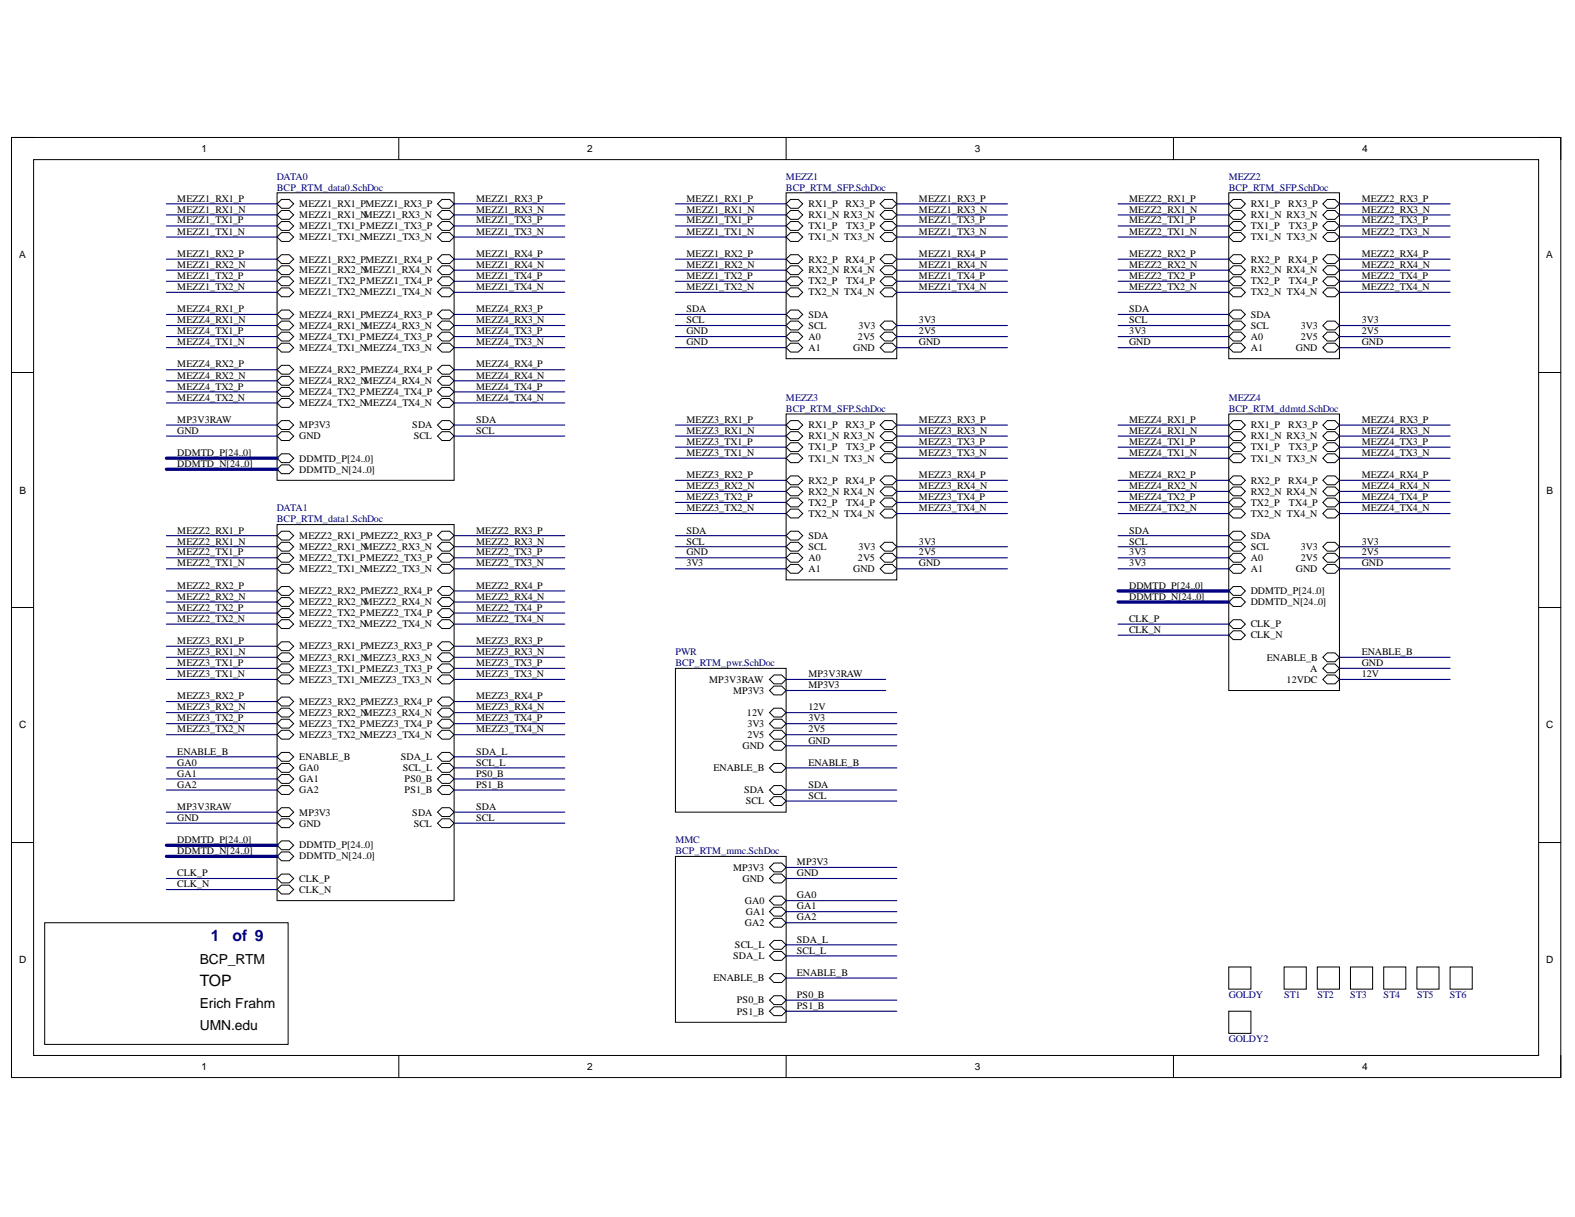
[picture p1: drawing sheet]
<svg xmlns="http://www.w3.org/2000/svg" width="279mm" height="216mm" viewBox="0 0 279 216" stroke-linecap="round" stroke-linejoin="round" font-family="sans-serif">
<defs><g id="words">
<g font-size="2.8" fill="#000080">
<text x="37.4" y="167">1</text>
<text x="41.3" y="167">of 9</text>
</g>
<text font-size="2.8" x="35.4" y="174.9">TOP</text>
<g font-size="2.5">
<text x="35.4" y="171">BCP_RTM</text>
<text x="35.4" y="178.8">Erich Frahm</text>
<text x="35.4" y="182.8">UMN.edu</text>
</g>
<g font-size="1.8">
<text x="35.8" y="27">1</text>
<text x="104.2" y="27">2</text>
<text x="172.9" y="27">3</text>
<text x="241.7" y="27">4</text>
<text x="31.5" y="35.8">MEZZ1_RX1_P</text>
<text x="84.5" y="35.8">MEZZ1_RX3_P</text>
<text x="121.8" y="35.8">MEZZ1_RX1_P</text>
<text x="163" y="35.8">MEZZ1_RX3_P</text>
<text x="200.3" y="35.8">MEZZ2_RX1_P</text>
<text x="241.6" y="35.8">MEZZ2_RX3_P</text>
<text x="31.5" y="37.7">MEZZ1_RX1_N</text>
<text x="31.5" y="39.6">MEZZ1_TX1_P</text>
<text x="31.5" y="41.7">MEZZ1_TX1_N</text>
<text x="53.1" y="40.7">MEZZ1_TX1_PMEZZ1_TX3_P</text>
<text x="53.1" y="38.7">MEZZ1_RX1_NMEZZ1_RX3_N</text>
<text x="53.1" y="36.8">MEZZ1_RX1_PMEZZ1_RX3_P</text>
<text x="84.5" y="37.7">MEZZ1_RX3_N</text>
<text x="84.5" y="39.6">MEZZ1_TX3_P</text>
<text x="84.5" y="41.7">MEZZ1_TX3_N</text>
<text x="121.8" y="37.7">MEZZ1_RX1_N</text>
<text x="121.8" y="39.6">MEZZ1_TX1_P</text>
<text x="121.8" y="41.7">MEZZ1_TX1_N</text>
<text x="143.4" y="40.7">TX1_P</text>
<text x="143.4" y="38.7">RX1_N RX3_N</text>
<text x="143.4" y="36.8">RX1_P</text>
<text x="150" y="36.8">RX3_P</text>
<text x="150.1" y="40.7">TX3_P</text>
<text x="163" y="37.7">MEZZ1_RX3_N</text>
<text x="163" y="39.6">MEZZ1_TX3_P</text>
<text x="163" y="41.7">MEZZ1_TX3_N</text>
<text x="200.3" y="37.7">MEZZ2_RX1_N</text>
<text x="200.3" y="39.6">MEZZ2_TX1_P</text>
<text x="200.3" y="41.7">MEZZ2_TX1_N</text>
<text x="221.9" y="40.7">TX1_P</text>
<text x="221.9" y="38.7">RX1_N RX3_N</text>
<text x="221.9" y="36.8">RX1_P</text>
<text x="228.5" y="36.8">RX3_P</text>
<text x="228.6" y="40.7">TX3_P</text>
<text x="241.6" y="37.7">MEZZ2_RX3_N</text>
<text x="241.6" y="39.6">MEZZ2_TX3_P</text>
<text x="241.6" y="41.7">MEZZ2_TX3_N</text>
<text x="3.4" y="45.8">A</text>
<text x="31.5" y="47.5">MEZZ1_RX2_N</text>
<text x="31.5" y="45.6">MEZZ1_RX2_P</text>
<text x="53.1" y="42.6">MEZZ1_TX1_NMEZZ1_TX3_N</text>
<text x="53.1" y="46.6">MEZZ1_RX2_PMEZZ1_RX4_P</text>
<text x="84.5" y="47.5">MEZZ1_RX4_N</text>
<text x="84.5" y="45.6">MEZZ1_RX4_P</text>
<text x="121.8" y="47.5">MEZZ1_RX2_N</text>
<text x="121.8" y="45.6">MEZZ1_RX2_P</text>
<text x="143.4" y="42.6">TX1_N TX3_N</text>
<text x="143.4" y="46.6">RX2_P</text>
<text x="150" y="46.6">RX4_P</text>
<text x="163" y="47.5">MEZZ1_RX4_N</text>
<text x="163" y="45.6">MEZZ1_RX4_P</text>
<text x="200.3" y="47.5">MEZZ2_RX2_N</text>
<text x="200.3" y="45.6">MEZZ2_RX2_P</text>
<text x="221.9" y="42.6">TX1_N TX3_N</text>
<text x="221.9" y="46.6">RX2_P</text>
<text x="228.5" y="46.6">RX4_P</text>
<text x="241.6" y="47.5">MEZZ2_RX4_N</text>
<text x="241.6" y="45.6">MEZZ2_RX4_P</text>
<text x="274.3" y="45.8">A</text>
<text x="31.5" y="49.5">MEZZ1_TX2_P</text>
<text x="31.5" y="51.5">MEZZ1_TX2_N</text>
<text x="53.1" y="52.4">MEZZ1_TX2_NMEZZ1_TX4_N</text>
<text x="53.1" y="50.5">MEZZ1_TX2_PMEZZ1_TX4_P</text>
<text x="53.1" y="48.5">MEZZ1_RX2_NMEZZ1_RX4_N</text>
<text x="84.5" y="49.5">MEZZ1_TX4_P</text>
<text x="84.5" y="51.5">MEZZ1_TX4_N</text>
<text x="121.8" y="49.5">MEZZ1_TX2_P</text>
<text x="121.8" y="51.5">MEZZ1_TX2_N</text>
<text x="143.4" y="52.4">TX2_N TX4_N</text>
<text x="143.4" y="50.5">TX2_P</text>
<text x="143.4" y="48.5">RX2_N RX4_N</text>
<text x="150.1" y="50.5">TX4_P</text>
<text x="163" y="49.5">MEZZ1_TX4_P</text>
<text x="163" y="51.5">MEZZ1_TX4_N</text>
<text x="200.3" y="49.5">MEZZ2_TX2_P</text>
<text x="200.3" y="51.5">MEZZ2_TX2_N</text>
<text x="221.9" y="52.4">TX2_N TX4_N</text>
<text x="221.9" y="50.5">TX2_P</text>
<text x="221.9" y="48.5">RX2_N RX4_N</text>
<text x="228.6" y="50.5">TX4_P</text>
<text x="241.6" y="49.5">MEZZ2_TX4_P</text>
<text x="241.6" y="51.5">MEZZ2_TX4_N</text>
<text x="31.5" y="57.3">MEZZ4_RX1_N</text>
<text x="31.5" y="55.4">MEZZ4_RX1_P</text>
<text x="31.5" y="59.3">MEZZ4_TX1_P</text>
<text x="53.1" y="58.3">MEZZ4_RX1_NMEZZ4_RX3_N</text>
<text x="53.1" y="56.4">MEZZ4_RX1_PMEZZ4_RX3_P</text>
<text x="84.5" y="57.3">MEZZ4_RX3_N</text>
<text x="84.5" y="55.4">MEZZ4_RX3_P</text>
<text x="84.5" y="59.3">MEZZ4_TX3_P</text>
<text x="121.8" y="57.3">SCL</text>
<text x="121.8" y="55.4">SDA</text>
<text x="121.8" y="59.3">GND</text>
<text x="143.4" y="58.3">SCL</text>
<text x="143.4" y="56.4">SDA</text>
<text x="152.3" y="58.3">3V3</text>
<text x="163" y="59.3">2V5</text>
<text x="163" y="57.3">3V3</text>
<text x="200.3" y="57.3">SCL</text>
<text x="200.3" y="55.4">SDA</text>
<text x="200.3" y="59.3">3V3</text>
<text x="221.9" y="58.3">SCL</text>
<text x="221.9" y="56.4">SDA</text>
<text x="230.7" y="58.3">3V3</text>
<text x="241.6" y="59.3">2V5</text>
<text x="241.6" y="57.3">3V3</text>
<text x="31.5" y="61.3">MEZZ4_TX1_N</text>
<text x="31.5" y="65.2">MEZZ4_RX2_P</text>
<text x="53.1" y="62.2">MEZZ4_TX1_NMEZZ4_TX3_N</text>
<text x="53.1" y="60.3">MEZZ4_TX1_PMEZZ4_TX3_P</text>
<text x="84.5" y="61.3">MEZZ4_TX3_N</text>
<text x="84.5" y="65.2">MEZZ4_RX4_P</text>
<text x="121.8" y="61.3">GND</text>
<text x="143.4" y="62.2">A1</text>
<text x="143.4" y="60.3">A0</text>
<text x="151.3" y="62.2">GND</text>
<text x="152.2" y="60.3">2V5</text>
<text x="163" y="61.3">GND</text>
<text x="200.3" y="61.3">GND</text>
<text x="221.9" y="62.2">A1</text>
<text x="221.9" y="60.3">A0</text>
<text x="229.9" y="62.2">GND</text>
<text x="230.7" y="60.3">2V5</text>
<text x="241.6" y="61.3">GND</text>
<text x="31.5" y="67.2">MEZZ4_RX2_N</text>
<text x="31.5" y="69.1">MEZZ4_TX2_P</text>
<text x="31.5" y="71.1">MEZZ4_TX2_N</text>
<text x="53.1" y="70.1">MEZZ4_TX2_PMEZZ4_TX4_P</text>
<text x="53.1" y="68.1">MEZZ4_RX2_NMEZZ4_RX4_N</text>
<text x="53.1" y="66.2">MEZZ4_RX2_PMEZZ4_RX4_P</text>
<text x="84.5" y="67.2">MEZZ4_RX4_N</text>
<text x="84.5" y="69.1">MEZZ4_TX4_P</text>
<text x="84.5" y="71.1">MEZZ4_TX4_N</text>
<text x="31.5" y="77">GND</text>
<text x="31.5" y="75">MP3V3RAW</text>
<text x="53.1" y="77.9">GND</text>
<text x="53.1" y="76">MP3V3</text>
<text x="53.1" y="72.1">MEZZ4_TX2_NMEZZ4_TX4_N</text>
<text x="73.1" y="76">SDA</text>
<text x="73.4" y="77.9">SCL</text>
<text x="84.5" y="77">SCL</text>
<text x="84.5" y="75">SDA</text>
<text x="121.8" y="77">MEZZ3_RX1_N</text>
<text x="121.8" y="75">MEZZ3_RX1_P</text>
<text x="143.4" y="77.9">RX1_N RX3_N</text>
<text x="143.4" y="76">RX1_P</text>
<text x="150" y="76">RX3_P</text>
<text x="163" y="77">MEZZ3_RX3_N</text>
<text x="163" y="75">MEZZ3_RX3_P</text>
<text x="200.3" y="77">MEZZ4_RX1_N</text>
<text x="200.3" y="75">MEZZ4_RX1_P</text>
<text x="221.9" y="77.9">RX1_N RX3_N</text>
<text x="221.9" y="76">RX1_P</text>
<text x="228.5" y="76">RX3_P</text>
<text x="241.6" y="77">MEZZ4_RX3_N</text>
<text x="241.6" y="75">MEZZ4_RX3_P</text>
<text x="31.5" y="80.9">DDMTD_P[24..0]</text>
<text x="31.5" y="82.8">DDMTD_N[24..0]</text>
<text x="53.1" y="83.8">DDMTD_N[24..0]</text>
<text x="53.1" y="81.9">DDMTD_P[24..0]</text>
<text x="121.8" y="78.9">MEZZ3_TX1_P</text>
<text x="121.8" y="80.9">MEZZ3_TX1_N</text>
<text x="143.4" y="81.9">TX1_N TX3_N</text>
<text x="143.4" y="79.9">TX1_P</text>
<text x="150.1" y="79.9">TX3_P</text>
<text x="163" y="78.9">MEZZ3_TX3_P</text>
<text x="163" y="80.9">MEZZ3_TX3_N</text>
<text x="200.3" y="78.9">MEZZ4_TX1_P</text>
<text x="200.3" y="80.9">MEZZ4_TX1_N</text>
<text x="221.9" y="81.9">TX1_N TX3_N</text>
<text x="221.9" y="79.9">TX1_P</text>
<text x="228.6" y="79.9">TX3_P</text>
<text x="241.6" y="78.9">MEZZ4_TX3_P</text>
<text x="241.6" y="80.9">MEZZ4_TX3_N</text>
<text x="3.5" y="87.6">B</text>
<text x="121.8" y="86.8">MEZZ3_RX2_N</text>
<text x="121.8" y="84.8">MEZZ3_RX2_P</text>
<text x="121.8" y="88.7">MEZZ3_TX2_P</text>
<text x="143.4" y="89.8">TX2_P</text>
<text x="143.4" y="87.7">RX2_N RX4_N</text>
<text x="143.4" y="85.8">RX2_P</text>
<text x="150" y="85.8">RX4_P</text>
<text x="150.1" y="89.8">TX4_P</text>
<text x="163" y="86.8">MEZZ3_RX4_N</text>
<text x="163" y="84.8">MEZZ3_RX4_P</text>
<text x="163" y="88.7">MEZZ3_TX4_P</text>
<text x="200.3" y="86.8">MEZZ4_RX2_N</text>
<text x="200.3" y="84.8">MEZZ4_RX2_P</text>
<text x="200.3" y="88.7">MEZZ4_TX2_P</text>
<text x="221.9" y="89.8">TX2_P</text>
<text x="221.9" y="87.7">RX2_N RX4_N</text>
<text x="221.9" y="85.8">RX2_P</text>
<text x="228.5" y="85.8">RX4_P</text>
<text x="228.6" y="89.8">TX4_P</text>
<text x="241.6" y="86.8">MEZZ4_RX4_N</text>
<text x="241.6" y="84.8">MEZZ4_RX4_P</text>
<text x="241.6" y="88.7">MEZZ4_TX4_P</text>
<text x="274.4" y="87.6">B</text>
<text x="31.5" y="94.7">MEZZ2_RX1_P</text>
<text x="53.1" y="95.6">MEZZ2_RX1_PMEZZ2_RX3_P</text>
<text x="84.5" y="94.7">MEZZ2_RX3_P</text>
<text x="121.8" y="90.7">MEZZ3_TX2_N</text>
<text x="121.8" y="94.7">SDA</text>
<text x="143.4" y="95.6">SDA</text>
<text x="143.4" y="91.7">TX2_N TX4_N</text>
<text x="163" y="90.7">MEZZ3_TX4_N</text>
<text x="200.3" y="90.7">MEZZ4_TX2_N</text>
<text x="200.3" y="94.7">SDA</text>
<text x="221.9" y="95.6">SDA</text>
<text x="221.9" y="91.7">TX2_N TX4_N</text>
<text x="241.6" y="90.7">MEZZ4_TX4_N</text>
<text x="31.5" y="96.6">MEZZ2_RX1_N</text>
<text x="31.5" y="98.5">MEZZ2_TX1_P</text>
<text x="31.5" y="100.5">MEZZ2_TX1_N</text>
<text x="53.1" y="101.5">MEZZ2_TX1_NMEZZ2_TX3_N</text>
<text x="53.1" y="99.6">MEZZ2_TX1_PMEZZ2_TX3_P</text>
<text x="53.1" y="97.5">MEZZ2_RX1_NMEZZ2_RX3_N</text>
<text x="84.5" y="96.6">MEZZ2_RX3_N</text>
<text x="84.5" y="98.5">MEZZ2_TX3_P</text>
<text x="84.5" y="100.5">MEZZ2_TX3_N</text>
<text x="121.8" y="96.6">SCL</text>
<text x="121.8" y="100.5">3V3</text>
<text x="121.8" y="98.5">GND</text>
<text x="143.4" y="101.5">A1</text>
<text x="143.4" y="99.6">A0</text>
<text x="143.4" y="97.5">SCL</text>
<text x="151.3" y="101.5">GND</text>
<text x="152.2" y="99.6">2V5</text>
<text x="152.3" y="97.5">3V3</text>
<text x="163" y="100.5">GND</text>
<text x="163" y="98.5">2V5</text>
<text x="163" y="96.6">3V3</text>
<text x="200.3" y="96.6">SCL</text>
<text x="200.3" y="100.5">3V3</text>
<text x="200.3" y="98.5">3V3</text>
<text x="221.9" y="101.5">A1</text>
<text x="221.9" y="99.6">A0</text>
<text x="221.9" y="97.5">SCL</text>
<text x="229.9" y="101.5">GND</text>
<text x="230.7" y="99.6">2V5</text>
<text x="230.7" y="97.5">3V3</text>
<text x="241.6" y="100.5">GND</text>
<text x="241.6" y="98.5">2V5</text>
<text x="241.6" y="96.6">3V3</text>
<text x="31.5" y="106.4">MEZZ2_RX2_N</text>
<text x="31.5" y="104.5">MEZZ2_RX2_P</text>
<text x="53.1" y="107.3">MEZZ2_RX2_NMEZZ2_RX4_N</text>
<text x="53.1" y="105.4">MEZZ2_RX2_PMEZZ2_RX4_P</text>
<text x="84.5" y="106.4">MEZZ2_RX4_N</text>
<text x="84.5" y="104.5">MEZZ2_RX4_P</text>
<text x="200.3" y="104.5">DDMTD_P[24..0]</text>
<text x="200.3" y="106.4">DDMTD_N[24..0]</text>
<text x="221.9" y="107.3">DDMTD_N[24..0]</text>
<text x="221.9" y="105.4">DDMTD_P[24..0]</text>
<text x="31.5" y="108.3">MEZZ2_TX2_P</text>
<text x="31.5" y="110.3">MEZZ2_TX2_N</text>
<text x="53.1" y="111.3">MEZZ2_TX2_NMEZZ2_TX4_N</text>
<text x="53.1" y="109.4">MEZZ2_TX2_PMEZZ2_TX4_P</text>
<text x="84.5" y="108.3">MEZZ2_TX4_P</text>
<text x="84.5" y="110.3">MEZZ2_TX4_N</text>
<text x="200.3" y="110.3">CLK_P</text>
<text x="200.3" y="112.3">CLK_N</text>
<text x="221.9" y="113.2">CLK_N</text>
<text x="221.9" y="111.3">CLK_P</text>
<text x="31.5" y="116.2">MEZZ3_RX1_N</text>
<text x="31.5" y="114.3">MEZZ3_RX1_P</text>
<text x="31.5" y="118.1">MEZZ3_TX1_P</text>
<text x="53.1" y="119.2">MEZZ3_TX1_PMEZZ3_TX3_P</text>
<text x="53.1" y="117.2">MEZZ3_RX1_NMEZZ3_RX3_N</text>
<text x="53.1" y="115.2">MEZZ3_RX1_PMEZZ3_RX3_P</text>
<text x="84.5" y="116.2">MEZZ3_RX3_N</text>
<text x="84.5" y="114.3">MEZZ3_RX3_P</text>
<text x="84.5" y="118.1">MEZZ3_TX3_P</text>
<text x="224.7" y="117.2">ENABLE_B</text>
<text x="232.4" y="119.2">A</text>
<text x="241.6" y="116.2">ENABLE_B</text>
<text x="241.6" y="118.1">GND</text>
<text x="31.5" y="120.1">MEZZ3_TX1_N</text>
<text x="31.5" y="124.1">MEZZ3_RX2_P</text>
<text x="53.1" y="121.1">MEZZ3_TX1_NMEZZ3_TX3_N</text>
<text x="53.1" y="125">MEZZ3_RX2_PMEZZ3_RX4_P</text>
<text x="84.5" y="120.1">MEZZ3_TX3_N</text>
<text x="84.5" y="124.1">MEZZ3_RX4_P</text>
<text x="125.8" y="121.1">MP3V3RAW</text>
<text x="130" y="123.1">MP3V3</text>
<text x="143.4" y="122.1">MP3V3</text>
<text x="143.4" y="120.1">MP3V3RAW</text>
<text x="228.2" y="121.1">12VDC</text>
<text x="241.6" y="120.1">12V</text>
<text x="3.4" y="129.2">C</text>
<text x="31.5" y="126">MEZZ3_RX2_N</text>
<text x="31.5" y="128">MEZZ3_TX2_P</text>
<text x="31.5" y="129.9">MEZZ3_TX2_N</text>
<text x="53.1" y="130.9">MEZZ3_TX2_NMEZZ3_TX4_N</text>
<text x="53.1" y="129">MEZZ3_TX2_PMEZZ3_TX4_P</text>
<text x="53.1" y="127">MEZZ3_RX2_NMEZZ3_RX4_N</text>
<text x="84.5" y="126">MEZZ3_RX4_N</text>
<text x="84.5" y="128">MEZZ3_TX4_P</text>
<text x="84.5" y="129.9">MEZZ3_TX4_N</text>
<text x="132.5" y="127">12V</text>
<text x="132.6" y="130.9">2V5</text>
<text x="132.6" y="129">3V3</text>
<text x="143.4" y="131.9">GND</text>
<text x="143.4" y="129.9">2V5</text>
<text x="143.4" y="128">3V3</text>
<text x="143.4" y="126">12V</text>
<text x="274.3" y="129.2">C</text>
<text x="31.5" y="133.9">ENABLE_B</text>
<text x="31.5" y="135.8">GA0</text>
<text x="31.5" y="137.8">GA1</text>
<text x="53.1" y="136.8">GA0</text>
<text x="53.1" y="134.9">ENABLE_B</text>
<text x="71.1" y="134.9">SDA_L</text>
<text x="71.4" y="136.8">SCL_L</text>
<text x="84.5" y="135.8">SCL_L</text>
<text x="84.5" y="133.9">SDA_L</text>
<text x="84.5" y="137.8">PS0_B</text>
<text x="126.6" y="136.8">ENABLE_B</text>
<text x="131.7" y="132.9">GND</text>
<text x="143.4" y="135.8">ENABLE_B</text>
<text x="31.5" y="143.7">MP3V3RAW</text>
<text x="31.5" y="139.8">GA2</text>
<text x="53.1" y="138.8">GA1</text>
<text x="53.1" y="140.7">GA2</text>
<text x="71.8" y="140.7">PS1_B</text>
<text x="71.8" y="138.8">PS0_B</text>
<text x="84.5" y="143.7">SDA</text>
<text x="84.5" y="139.8">PS1_B</text>
<text x="132" y="140.7">SDA</text>
<text x="132.3" y="142.7">SCL</text>
<text x="143.4" y="141.7">SCL</text>
<text x="143.4" y="139.8">SDA</text>
<text x="31.5" y="145.6">GND</text>
<text x="31.5" y="149.6">DDMTD_P[24..0]</text>
<text x="53.1" y="146.6">GND</text>
<text x="53.1" y="144.7">MP3V3</text>
<text x="73.1" y="144.7">SDA</text>
<text x="73.4" y="146.6">SCL</text>
<text x="84.5" y="145.6">SCL</text>
<text x="31.5" y="151.5">DDMTD_N[24..0]</text>
<text x="31.5" y="155.4">CLK_P</text>
<text x="53.1" y="152.5">DDMTD_N[24..0]</text>
<text x="53.1" y="150.5">DDMTD_P[24..0]</text>
<text x="130" y="154.5">MP3V3</text>
<text x="141.4" y="155.4">GND</text>
<text x="141.4" y="153.5">MP3V3</text>
<text x="31.5" y="157.4">CLK_N</text>
<text x="53.1" y="158.4">CLK_N</text>
<text x="53.1" y="156.4">CLK_P</text>
<text x="131.7" y="156.4">GND</text>
<text x="132.2" y="160.3">GA0</text>
<text x="141.4" y="159.4">GA0</text>
<text x="141.4" y="161.3">GA1</text>
<text x="132.2" y="164.3">GA2</text>
<text x="132.3" y="162.3">GA1</text>
<text x="141.4" y="167.2">SDA_L</text>
<text x="141.4" y="163.3">GA2</text>
<text x="3.4" y="170.9">D</text>
<text x="130" y="170.1">SDA_L</text>
<text x="130.4" y="168.2">SCL_L</text>
<text x="141.4" y="173.1">ENABLE_B</text>
<text x="141.4" y="169.2">SCL_L</text>
<text x="274.3" y="170.9">D</text>
<text x="126.6" y="174.1">ENABLE_B</text>
<text x="130.7" y="178">PS0_B</text>
<text x="141.4" y="177.1">PS0_B</text>
<text x="141.4" y="179">PS1_B</text>
<text x="130.7" y="180">PS1_B</text>
<text x="35.8" y="189.8">1</text>
<text x="104.2" y="189.8">2</text>
<text x="172.9" y="189.8">3</text>
<text x="241.7" y="189.8">4</text>
</g>
<g font-size="1.8" fill="#000080">
<text x="49.1" y="31.9">DATA0</text>
<text x="49.1" y="33.8">BCP_RTM_data0.SchDoc</text>
<text x="139.4" y="31.9">MEZZ1</text>
<text x="139.4" y="33.8">BCP_RTM_SFP.SchDoc</text>
<text x="218" y="31.9">MEZZ2</text>
<text x="218" y="33.8">BCP_RTM_SFP.SchDoc</text>
<text x="139.4" y="71.1">MEZZ3</text>
<text x="218" y="71.1">MEZZ4</text>
<text x="139.4" y="73">BCP_RTM_SFP.SchDoc</text>
<text x="218" y="73">BCP_RTM_ddmtd.SchDoc</text>
<text x="49.1" y="90.7">DATA1</text>
<text x="49.1" y="92.6">BCP_RTM_data1.SchDoc</text>
<text x="119.8" y="116.2">PWR</text>
<text x="119.8" y="118.1">BCP_RTM_pwr.SchDoc</text>
<text x="119.8" y="149.6">MMC</text>
<text x="119.8" y="151.5">BCP_RTM_mmc.SchDoc</text>
<text x="218" y="177.1">GOLDY</text>
<text x="227.8" y="177.1">ST1</text>
<text x="233.7" y="177.1">ST2</text>
<text x="239.5" y="177.1">ST3</text>
<text x="245.5" y="177.1">ST4</text>
<text x="251.4" y="177.1">ST5</text>
<text x="257.2" y="177.1">ST6</text>
<text x="218" y="184.9">GOLDY2</text>
</g>
</g></defs>
<path d="M2 24.4h274.9v166.8h-274.9z" fill="none" stroke="#000" stroke-width=".18"/>
<path d="M6 28.3h266.9v158.9h-266.9z" fill-rule="evenodd" fill="#fff"/>
<g fill="none" stroke="#000" stroke-width=".18">
<path d="M2 24.4h4M6 28.3h266.9v158.9h-266.9zM70.7 24.4v3.9M139.5 24.4v3.9M208.2 24.4v3.9M272.9 24.4h4v3.9M2 66.1h4M272.9 66.1h4M2 107.8h4M272.9 107.8h4M2 149.5h4M272.9 149.5h4"/>
<path d="M70.7 187.2v4M139.5 187.2v4M208.2 187.2v4M276.9 187.2v4"/>
</g>
<path d="M7.9 163.7h43.2v21.6h-43.2z" fill-rule="evenodd" fill="#fff"/>
<path d="M7.9 163.7h43.2v21.6h-43.2z" fill="none" stroke="#000" stroke-width=".18"/>
<path d="M227.8 171.5h3.9v4h-3.9z" fill-rule="evenodd" fill="#fff"/>
<path d="M227.8 171.5h3.9v4h-3.9z" fill="none" stroke="#000" stroke-width=".18"/>
<path d="M233.7 171.5h3.9v4h-3.9z" fill-rule="evenodd" fill="#fff"/>
<path d="M233.7 171.5h3.9v4h-3.9z" fill="none" stroke="#000" stroke-width=".18"/>
<path d="M239.6 171.5h3.9v4h-3.9z" fill-rule="evenodd" fill="#fff"/>
<path d="M239.6 171.5h3.9v4h-3.9z" fill="none" stroke="#000" stroke-width=".18"/>
<path d="M245.5 171.5h3.9v4h-3.9z" fill-rule="evenodd" fill="#fff"/>
<path d="M245.5 171.5h3.9v4h-3.9z" fill="none" stroke="#000" stroke-width=".18"/>
<path d="M251.4 171.5h3.9v4h-3.9z" fill-rule="evenodd" fill="#fff"/>
<path d="M251.4 171.5h3.9v4h-3.9z" fill="none" stroke="#000" stroke-width=".18"/>
<path d="M257.2 171.5h4v4h-4z" fill-rule="evenodd" fill="#fff"/>
<path d="M257.2 171.5h4v4h-4z" fill="none" stroke="#000" stroke-width=".18"/>
<path d="M218 73.4h19.6v49.1h-19.6z" fill-rule="evenodd" fill="#fff"/>
<path d="M218 73.4h19.6v49.1h-19.6z" fill="none" stroke="#000" stroke-width=".18"/>
<path d="M218 100.9l.8-.8h1.3l.8 .8-.8 .8h-1.3z" fill-rule="evenodd" fill="#fff"/>
<path d="M218 100.9l.8-.8h1.3l.8 .8-.8 .8h-1.3z" fill="none" stroke="#000" stroke-width=".18"/>
<path d="M218 99l.8-.8h1.3l.8 .8-.8 .7h-1.3z" fill-rule="evenodd" fill="#fff"/>
<path d="M218 99l.8-.8h1.3l.8 .8-.8 .7h-1.3z" fill="none" stroke="#000" stroke-width=".18"/>
<path d="M218 97l.8-.8h1.3l.8 .8-.8 .8h-1.3z" fill-rule="evenodd" fill="#fff"/>
<path d="M218 97l.8-.8h1.3l.8 .8-.8 .8h-1.3z" fill="none" stroke="#000" stroke-width=".18"/>
<path d="M218 95l.8-.8h1.3l.8 .8-.8 .8h-1.3z" fill-rule="evenodd" fill="#fff"/>
<path d="M218 95l.8-.8h1.3l.8 .8-.8 .8h-1.3z" fill="none" stroke="#000" stroke-width=".18"/>
<path d="M218 81.3l.8-.8h1.3l.8 .8-.8 .8h-1.3z" fill-rule="evenodd" fill="#fff"/>
<path d="M218 81.3l.8-.8h1.3l.8 .8-.8 .8h-1.3z" fill="none" stroke="#000" stroke-width=".18"/>
<path d="M218 79.3l.8-.8h1.3l.8 .8-.8 .8h-1.3z" fill-rule="evenodd" fill="#fff"/>
<path d="M218 79.3l.8-.8h1.3l.8 .8-.8 .8h-1.3z" fill="none" stroke="#000" stroke-width=".18"/>
<path d="M218 77.4l.8-.8h1.3l.8 .8-.8 .8h-1.3z" fill-rule="evenodd" fill="#fff"/>
<path d="M218 77.4l.8-.8h1.3l.8 .8-.8 .8h-1.3z" fill="none" stroke="#000" stroke-width=".18"/>
<path d="M218 75.4l.8-.8h1.3l.8 .8-.8 .8h-1.3z" fill-rule="evenodd" fill="#fff"/>
<path d="M218 75.4l.8-.8h1.3l.8 .8-.8 .8h-1.3z" fill="none" stroke="#000" stroke-width=".18"/>
<path d="M218 91.1l.8-.8h1.3l.8 .8-.8 .8h-1.3z" fill-rule="evenodd" fill="#fff"/>
<path d="M218 91.1l.8-.8h1.3l.8 .8-.8 .8h-1.3z" fill="none" stroke="#000" stroke-width=".18"/>
<path d="M218 89.1l.8-.7h1.3l.8 .7-.8 .8h-1.3z" fill-rule="evenodd" fill="#fff"/>
<path d="M218 89.1l.8-.7h1.3l.8 .7-.8 .8h-1.3z" fill="none" stroke="#000" stroke-width=".18"/>
<path d="M218 87.2l.8-.8h1.3l.8 .8-.8 .8h-1.3z" fill-rule="evenodd" fill="#fff"/>
<path d="M218 87.2l.8-.8h1.3l.8 .8-.8 .8h-1.3z" fill="none" stroke="#000" stroke-width=".18"/>
<path d="M218 85.2l.8-.8h1.3l.8 .8-.8 .8h-1.3z" fill-rule="evenodd" fill="#fff"/>
<path d="M218 85.2l.8-.8h1.3l.8 .8-.8 .8h-1.3z" fill="none" stroke="#000" stroke-width=".18"/>
<path d="M234.7 100.9l.7-.8h1.4l.8 .8-.8 .8h-1.4z" fill-rule="evenodd" fill="#fff"/>
<path d="M234.7 100.9l.7-.8h1.4l.8 .8-.8 .8h-1.4z" fill="none" stroke="#000" stroke-width=".18"/>
<path d="M235.4 98.2h1.4l.8 .8-.8 .7h-1.4l-.7-.7z" fill-rule="evenodd" fill="#fff"/>
<path d="M235.4 98.2h1.4l.8 .8-.8 .7h-1.4l-.7-.7z" fill="none" stroke="#000" stroke-width=".18"/>
<path d="M234.7 97l.7-.8h1.4l.8 .8-.8 .8h-1.4z" fill-rule="evenodd" fill="#fff"/>
<path d="M234.7 97l.7-.8h1.4l.8 .8-.8 .8h-1.4z" fill="none" stroke="#000" stroke-width=".18"/>
<path d="M234.7 81.3l.7-.8h1.4l.8 .8-.8 .8h-1.4z" fill-rule="evenodd" fill="#fff"/>
<path d="M234.7 81.3l.7-.8h1.4l.8 .8-.8 .8h-1.4z" fill="none" stroke="#000" stroke-width=".18"/>
<path d="M234.7 79.3l.7-.8h1.4l.8 .8-.8 .8h-1.4z" fill-rule="evenodd" fill="#fff"/>
<path d="M234.7 79.3l.7-.8h1.4l.8 .8-.8 .8h-1.4z" fill="none" stroke="#000" stroke-width=".18"/>
<path d="M234.7 77.4l.7-.8h1.4l.8 .8-.8 .8h-1.4z" fill-rule="evenodd" fill="#fff"/>
<path d="M234.7 77.4l.7-.8h1.4l.8 .8-.8 .8h-1.4z" fill="none" stroke="#000" stroke-width=".18"/>
<path d="M235.4 74.6h1.4l.8 .8-.8 .8h-1.4l-.7-.8z" fill-rule="evenodd" fill="#fff"/>
<path d="M235.4 74.6h1.4l.8 .8-.8 .8h-1.4l-.7-.8z" fill="none" stroke="#000" stroke-width=".18"/>
<path d="M235.4 90.3h1.4l.8 .8-.8 .8h-1.4l-.7-.8z" fill-rule="evenodd" fill="#fff"/>
<path d="M235.4 90.3h1.4l.8 .8-.8 .8h-1.4l-.7-.8z" fill="none" stroke="#000" stroke-width=".18"/>
<path d="M234.7 89.1l.7-.7h1.4l.8 .7-.8 .8h-1.4z" fill-rule="evenodd" fill="#fff"/>
<path d="M234.7 89.1l.7-.7h1.4l.8 .7-.8 .8h-1.4z" fill="none" stroke="#000" stroke-width=".18"/>
<path d="M234.7 87.2l.7-.8h1.4l.8 .8-.8 .8h-1.4z" fill-rule="evenodd" fill="#fff"/>
<path d="M234.7 87.2l.7-.8h1.4l.8 .8-.8 .8h-1.4z" fill="none" stroke="#000" stroke-width=".18"/>
<path d="M234.7 85.2l.7-.8h1.4l.8 .8-.8 .8h-1.4z" fill-rule="evenodd" fill="#fff"/>
<path d="M234.7 85.2l.7-.8h1.4l.8 .8-.8 .8h-1.4z" fill="none" stroke="#000" stroke-width=".18"/>
<path d="M235.4 119.7h1.4l.8 .8-.8 .8h-1.4l-.7-.8z" fill-rule="evenodd" fill="#fff"/>
<path d="M235.4 119.7h1.4l.8 .8-.8 .8h-1.4l-.7-.8z" fill="none" stroke="#000" stroke-width=".18"/>
<path d="M234.7 116.6l.7-.8h1.4l.8 .8-.8 .8h-1.4z" fill-rule="evenodd" fill="#fff"/>
<path d="M234.7 116.6l.7-.8h1.4l.8 .8-.8 .8h-1.4z" fill="none" stroke="#000" stroke-width=".18"/>
<path d="M234.7 118.6l.7-.8h1.4l.8 .8-.8 .8h-1.4z" fill-rule="evenodd" fill="#fff"/>
<path d="M234.7 118.6l.7-.8h1.4l.8 .8-.8 .8h-1.4z" fill="none" stroke="#000" stroke-width=".18"/>
<path d="M218 112.7l.8-.8h1.3l.8 .8-.8 .8h-1.3z" fill-rule="evenodd" fill="#fff"/>
<path d="M218 112.7l.8-.8h1.3l.8 .8-.8 .8h-1.3z" fill="none" stroke="#000" stroke-width=".18"/>
<path d="M218 110.7l.8-.8h1.3l.8 .8-.8 .8h-1.3z" fill-rule="evenodd" fill="#fff"/>
<path d="M218 110.7l.8-.8h1.3l.8 .8-.8 .8h-1.3z" fill="none" stroke="#000" stroke-width=".18"/>
<path d="M218 106.8l.8-.8h1.3l.8 .8-.8 .8h-1.3z" fill-rule="evenodd" fill="#fff"/>
<path d="M218 106.8l.8-.8h1.3l.8 .8-.8 .8h-1.3z" fill="none" stroke="#000" stroke-width=".18"/>
<path d="M218 104.8l.8-.7h1.3l.8 .7-.8 .8h-1.3z" fill-rule="evenodd" fill="#fff"/>
<path d="M218 104.8l.8-.7h1.3l.8 .7-.8 .8h-1.3z" fill="none" stroke="#000" stroke-width=".18"/>
<path d="M218 171.5h3.9v4h-3.9z" fill-rule="evenodd" fill="#fff"/>
<path d="M218 171.5h3.9v4h-3.9z" fill="none" stroke="#000" stroke-width=".18"/>
<path d="M139.5 34.2h19.6v29.4h-19.6z" fill-rule="evenodd" fill="#fff"/>
<path d="M139.5 34.2h19.6v29.4h-19.6z" fill="none" stroke="#000" stroke-width=".18"/>
<path d="M156.1 61.7l.8-.8h1.4l.8 .8-.8 .8h-1.4z" fill-rule="evenodd" fill="#fff"/>
<path d="M156.1 61.7l.8-.8h1.4l.8 .8-.8 .8h-1.4z" fill="none" stroke="#000" stroke-width=".18"/>
<path d="M156.1 59.7l.8-.8h1.4l.8 .8-.8 .8h-1.4z" fill-rule="evenodd" fill="#fff"/>
<path d="M156.1 59.7l.8-.8h1.4l.8 .8-.8 .8h-1.4z" fill="none" stroke="#000" stroke-width=".18"/>
<path d="M156.1 57.7l.8-.7h1.4l.8 .7-.8 .8h-1.4z" fill-rule="evenodd" fill="#fff"/>
<path d="M156.1 57.7l.8-.7h1.4l.8 .7-.8 .8h-1.4z" fill="none" stroke="#000" stroke-width=".18"/>
<path d="M140.2 60.9h1.4l.8 .8-.8 .8h-1.4l-.7-.8z" fill-rule="evenodd" fill="#fff"/>
<path d="M140.2 60.9h1.4l.8 .8-.8 .8h-1.4l-.7-.8z" fill="none" stroke="#000" stroke-width=".18"/>
<path d="M139.5 59.7l.7-.8h1.4l.8 .8-.8 .8h-1.4z" fill-rule="evenodd" fill="#fff"/>
<path d="M139.5 59.7l.7-.8h1.4l.8 .8-.8 .8h-1.4z" fill="none" stroke="#000" stroke-width=".18"/>
<path d="M140.2 57h1.4l.8 .7-.8 .8h-1.4l-.7-.8z" fill-rule="evenodd" fill="#fff"/>
<path d="M140.2 57h1.4l.8 .7-.8 .8h-1.4l-.7-.8z" fill="none" stroke="#000" stroke-width=".18"/>
<path d="M139.5 55.8l.7-.8h1.4l.8 .8-.8 .8h-1.4z" fill-rule="evenodd" fill="#fff"/>
<path d="M139.5 55.8l.7-.8h1.4l.8 .8-.8 .8h-1.4z" fill="none" stroke="#000" stroke-width=".18"/>
<path d="M140.2 41.3h1.4l.8 .8-.8 .7h-1.4l-.7-.7z" fill-rule="evenodd" fill="#fff"/>
<path d="M140.2 41.3h1.4l.8 .8-.8 .7h-1.4l-.7-.7z" fill="none" stroke="#000" stroke-width=".18"/>
<path d="M139.5 40.1l.7-.8h1.4l.8 .8-.8 .8h-1.4z" fill-rule="evenodd" fill="#fff"/>
<path d="M139.5 40.1l.7-.8h1.4l.8 .8-.8 .8h-1.4z" fill="none" stroke="#000" stroke-width=".18"/>
<path d="M140.2 37.3h1.4l.8 .8-.8 .8h-1.4l-.7-.8z" fill-rule="evenodd" fill="#fff"/>
<path d="M140.2 37.3h1.4l.8 .8-.8 .8h-1.4l-.7-.8z" fill="none" stroke="#000" stroke-width=".18"/>
<path d="M139.5 36.2l.7-.8h1.4l.8 .8-.8 .7h-1.4z" fill-rule="evenodd" fill="#fff"/>
<path d="M139.5 36.2l.7-.8h1.4l.8 .8-.8 .7h-1.4z" fill="none" stroke="#000" stroke-width=".18"/>
<path d="M139.5 51.9l.7-.8h1.4l.8 .8-.8 .7h-1.4z" fill-rule="evenodd" fill="#fff"/>
<path d="M139.5 51.9l.7-.8h1.4l.8 .8-.8 .7h-1.4z" fill="none" stroke="#000" stroke-width=".18"/>
<path d="M140.2 49.1h1.4l.8 .8-.8 .8h-1.4l-.7-.8z" fill-rule="evenodd" fill="#fff"/>
<path d="M140.2 49.1h1.4l.8 .8-.8 .8h-1.4l-.7-.8z" fill="none" stroke="#000" stroke-width=".18"/>
<path d="M139.5 47.9l.7-.7h1.4l.8 .7-.8 .8h-1.4z" fill-rule="evenodd" fill="#fff"/>
<path d="M139.5 47.9l.7-.7h1.4l.8 .7-.8 .8h-1.4z" fill="none" stroke="#000" stroke-width=".18"/>
<path d="M140.2 45.2h1.4l.8 .8-.8 .8h-1.4l-.7-.8z" fill-rule="evenodd" fill="#fff"/>
<path d="M140.2 45.2h1.4l.8 .8-.8 .8h-1.4l-.7-.8z" fill="none" stroke="#000" stroke-width=".18"/>
<path d="M156.1 42.1l.8-.8h1.4l.8 .8-.8 .7h-1.4z" fill-rule="evenodd" fill="#fff"/>
<path d="M156.1 42.1l.8-.8h1.4l.8 .8-.8 .7h-1.4z" fill="none" stroke="#000" stroke-width=".18"/>
<path d="M156.1 40.1l.8-.8h1.4l.8 .8-.8 .8h-1.4z" fill-rule="evenodd" fill="#fff"/>
<path d="M156.1 40.1l.8-.8h1.4l.8 .8-.8 .8h-1.4z" fill="none" stroke="#000" stroke-width=".18"/>
<path d="M156.1 38.1l.8-.8h1.4l.8 .8-.8 .8h-1.4z" fill-rule="evenodd" fill="#fff"/>
<path d="M156.1 38.1l.8-.8h1.4l.8 .8-.8 .8h-1.4z" fill="none" stroke="#000" stroke-width=".18"/>
<path d="M156.1 36.2l.8-.8h1.4l.8 .8-.8 .7h-1.4z" fill-rule="evenodd" fill="#fff"/>
<path d="M156.1 36.2l.8-.8h1.4l.8 .8-.8 .7h-1.4z" fill="none" stroke="#000" stroke-width=".18"/>
<path d="M156.1 51.9l.8-.8h1.4l.8 .8-.8 .7h-1.4z" fill-rule="evenodd" fill="#fff"/>
<path d="M156.1 51.9l.8-.8h1.4l.8 .8-.8 .7h-1.4z" fill="none" stroke="#000" stroke-width=".18"/>
<path d="M156.1 49.9l.8-.8h1.4l.8 .8-.8 .8h-1.4z" fill-rule="evenodd" fill="#fff"/>
<path d="M156.1 49.9l.8-.8h1.4l.8 .8-.8 .8h-1.4z" fill="none" stroke="#000" stroke-width=".18"/>
<path d="M156.1 47.9l.8-.7h1.4l.8 .7-.8 .8h-1.4z" fill-rule="evenodd" fill="#fff"/>
<path d="M156.1 47.9l.8-.7h1.4l.8 .7-.8 .8h-1.4z" fill="none" stroke="#000" stroke-width=".18"/>
<path d="M156.1 46l.8-.8h1.4l.8 .8-.8 .8h-1.4z" fill-rule="evenodd" fill="#fff"/>
<path d="M156.1 46l.8-.8h1.4l.8 .8-.8 .8h-1.4z" fill="none" stroke="#000" stroke-width=".18"/>
<path d="M159.1 61.7h19.6" fill="none" stroke="#000080" stroke-width=".2"/>
<path d="M119.8 151.9h19.7v29.5h-19.7z" fill-rule="evenodd" fill="#fff"/>
<path d="M119.8 151.9h19.7v29.5h-19.7z" fill="none" stroke="#000" stroke-width=".18"/>
<path d="M137.3 155.1h1.4l.8 .8-.8 .7h-1.4l-.8-.7z" fill-rule="evenodd" fill="#fff"/>
<path d="M137.3 155.1h1.4l.8 .8-.8 .7h-1.4l-.8-.7z" fill="none" stroke="#000" stroke-width=".18"/>
<path d="M137.3 172.7h1.4l.8 .8-.8 .8h-1.4l-.8-.8z" fill-rule="evenodd" fill="#fff"/>
<path d="M137.3 172.7h1.4l.8 .8-.8 .8h-1.4l-.8-.8z" fill="none" stroke="#000" stroke-width=".18"/>
<path d="M137.3 166.8h1.4l.8 .8-.8 .8h-1.4l-.8-.8z" fill-rule="evenodd" fill="#fff"/>
<path d="M137.3 166.8h1.4l.8 .8-.8 .8h-1.4l-.8-.8z" fill="none" stroke="#000" stroke-width=".18"/>
<path d="M136.5 169.6l.8-.8h1.4l.8 .8-.8 .8h-1.4z" fill-rule="evenodd" fill="#fff"/>
<path d="M136.5 169.6l.8-.8h1.4l.8 .8-.8 .8h-1.4z" fill="none" stroke="#000" stroke-width=".18"/>
<path d="M136.5 153.9l.8-.8h1.4l.8 .8-.8 .8h-1.4z" fill-rule="evenodd" fill="#fff"/>
<path d="M136.5 153.9l.8-.8h1.4l.8 .8-.8 .8h-1.4z" fill="none" stroke="#000" stroke-width=".18"/>
<path d="M136.5 177.4l.8-.8h1.4l.8 .8-.8 .8h-1.4z" fill-rule="evenodd" fill="#fff"/>
<path d="M136.5 177.4l.8-.8h1.4l.8 .8-.8 .8h-1.4z" fill="none" stroke="#000" stroke-width=".18"/>
<path d="M136.5 179.4l.8-.8h1.4l.8 .8-.8 .8h-1.4z" fill-rule="evenodd" fill="#fff"/>
<path d="M136.5 179.4l.8-.8h1.4l.8 .8-.8 .8h-1.4z" fill="none" stroke="#000" stroke-width=".18"/>
<path d="M137.3 162.9h1.4l.8 .8-.8 .8h-1.4l-.8-.8z" fill-rule="evenodd" fill="#fff"/>
<path d="M137.3 162.9h1.4l.8 .8-.8 .8h-1.4l-.8-.8z" fill="none" stroke="#000" stroke-width=".18"/>
<path d="M137.3 159h1.4l.8 .8-.8 .8h-1.4l-.8-.8z" fill-rule="evenodd" fill="#fff"/>
<path d="M137.3 159h1.4l.8 .8-.8 .8h-1.4l-.8-.8z" fill="none" stroke="#000" stroke-width=".18"/>
<path d="M136.5 161.7l.8-.7h1.4l.8 .7-.8 .8h-1.4z" fill-rule="evenodd" fill="#fff"/>
<path d="M136.5 161.7l.8-.7h1.4l.8 .7-.8 .8h-1.4z" fill="none" stroke="#000" stroke-width=".18"/>
<path d="M139.5 155.9h19.6" fill="none" stroke="#000080" stroke-width=".2"/>
<path d="M49.2 34.2h31.4v51h-31.4z" fill-rule="evenodd" fill="#fff"/>
<path d="M49.2 34.2h31.4v51h-31.4z" fill="none" stroke="#000" stroke-width=".18"/>
<path d="M77.6 77.4l.8-.8h1.4l.8 .8-.8 .8h-1.4z" fill-rule="evenodd" fill="#fff"/>
<path d="M77.6 77.4l.8-.8h1.4l.8 .8-.8 .8h-1.4z" fill="none" stroke="#000" stroke-width=".18"/>
<path d="M77.6 75.4l.8-.8h1.4l.8 .8-.8 .8h-1.4z" fill-rule="evenodd" fill="#fff"/>
<path d="M77.6 75.4l.8-.8h1.4l.8 .8-.8 .8h-1.4z" fill="none" stroke="#000" stroke-width=".18"/>
<path d="M49.9 41.3h1.4l.8 .8-.8 .7h-1.4l-.7-.7z" fill-rule="evenodd" fill="#fff"/>
<path d="M49.9 41.3h1.4l.8 .8-.8 .7h-1.4l-.7-.7z" fill="none" stroke="#000" stroke-width=".18"/>
<path d="M49.2 40.1l.7-.8h1.4l.8 .8-.8 .8h-1.4z" fill-rule="evenodd" fill="#fff"/>
<path d="M49.2 40.1l.7-.8h1.4l.8 .8-.8 .8h-1.4z" fill="none" stroke="#000" stroke-width=".18"/>
<path d="M49.9 37.3h1.4l.8 .8-.8 .8h-1.4l-.7-.8z" fill-rule="evenodd" fill="#fff"/>
<path d="M49.9 37.3h1.4l.8 .8-.8 .8h-1.4l-.7-.8z" fill="none" stroke="#000" stroke-width=".18"/>
<path d="M49.2 36.2l.7-.8h1.4l.8 .8-.8 .7h-1.4z" fill-rule="evenodd" fill="#fff"/>
<path d="M49.2 36.2l.7-.8h1.4l.8 .8-.8 .7h-1.4z" fill="none" stroke="#000" stroke-width=".18"/>
<path d="M49.2 51.9l.7-.8h1.4l.8 .8-.8 .7h-1.4z" fill-rule="evenodd" fill="#fff"/>
<path d="M49.2 51.9l.7-.8h1.4l.8 .8-.8 .7h-1.4z" fill="none" stroke="#000" stroke-width=".18"/>
<path d="M49.9 49.1h1.4l.8 .8-.8 .8h-1.4l-.7-.8z" fill-rule="evenodd" fill="#fff"/>
<path d="M49.9 49.1h1.4l.8 .8-.8 .8h-1.4l-.7-.8z" fill="none" stroke="#000" stroke-width=".18"/>
<path d="M49.2 47.9l.7-.7h1.4l.8 .7-.8 .8h-1.4z" fill-rule="evenodd" fill="#fff"/>
<path d="M49.2 47.9l.7-.7h1.4l.8 .7-.8 .8h-1.4z" fill="none" stroke="#000" stroke-width=".18"/>
<path d="M49.9 45.2h1.4l.8 .8-.8 .8h-1.4l-.7-.8z" fill-rule="evenodd" fill="#fff"/>
<path d="M49.9 45.2h1.4l.8 .8-.8 .8h-1.4l-.7-.8z" fill="none" stroke="#000" stroke-width=".18"/>
<path d="M77.6 42.1l.8-.8h1.4l.8 .8-.8 .7h-1.4z" fill-rule="evenodd" fill="#fff"/>
<path d="M77.6 42.1l.8-.8h1.4l.8 .8-.8 .7h-1.4z" fill="none" stroke="#000" stroke-width=".18"/>
<path d="M77.6 40.1l.8-.8h1.4l.8 .8-.8 .8h-1.4z" fill-rule="evenodd" fill="#fff"/>
<path d="M77.6 40.1l.8-.8h1.4l.8 .8-.8 .8h-1.4z" fill="none" stroke="#000" stroke-width=".18"/>
<path d="M77.6 38.1l.8-.8h1.4l.8 .8-.8 .8h-1.4z" fill-rule="evenodd" fill="#fff"/>
<path d="M77.6 38.1l.8-.8h1.4l.8 .8-.8 .8h-1.4z" fill="none" stroke="#000" stroke-width=".18"/>
<path d="M77.6 36.2l.8-.8h1.4l.8 .8-.8 .7h-1.4z" fill-rule="evenodd" fill="#fff"/>
<path d="M77.6 36.2l.8-.8h1.4l.8 .8-.8 .7h-1.4z" fill="none" stroke="#000" stroke-width=".18"/>
<path d="M77.6 51.9l.8-.8h1.4l.8 .8-.8 .7h-1.4z" fill-rule="evenodd" fill="#fff"/>
<path d="M77.6 51.9l.8-.8h1.4l.8 .8-.8 .7h-1.4z" fill="none" stroke="#000" stroke-width=".18"/>
<path d="M77.6 49.9l.8-.8h1.4l.8 .8-.8 .8h-1.4z" fill-rule="evenodd" fill="#fff"/>
<path d="M77.6 49.9l.8-.8h1.4l.8 .8-.8 .8h-1.4z" fill="none" stroke="#000" stroke-width=".18"/>
<path d="M77.6 47.9l.8-.7h1.4l.8 .7-.8 .8h-1.4z" fill-rule="evenodd" fill="#fff"/>
<path d="M77.6 47.9l.8-.7h1.4l.8 .7-.8 .8h-1.4z" fill="none" stroke="#000" stroke-width=".18"/>
<path d="M77.6 46l.8-.8h1.4l.8 .8-.8 .8h-1.4z" fill-rule="evenodd" fill="#fff"/>
<path d="M77.6 46l.8-.8h1.4l.8 .8-.8 .8h-1.4z" fill="none" stroke="#000" stroke-width=".18"/>
<path d="M49.2 77.4l.7-.8h1.4l.8 .8-.8 .8h-1.4z" fill-rule="evenodd" fill="#fff"/>
<path d="M49.2 77.4l.7-.8h1.4l.8 .8-.8 .8h-1.4z" fill="none" stroke="#000" stroke-width=".18"/>
<path d="M49.9 74.6h1.4l.8 .8-.8 .8h-1.4l-.7-.8z" fill-rule="evenodd" fill="#fff"/>
<path d="M49.9 74.6h1.4l.8 .8-.8 .8h-1.4l-.7-.8z" fill="none" stroke="#000" stroke-width=".18"/>
<path d="M49.9 60.9h1.4l.8 .8-.8 .8h-1.4l-.7-.8z" fill-rule="evenodd" fill="#fff"/>
<path d="M49.9 60.9h1.4l.8 .8-.8 .8h-1.4l-.7-.8z" fill="none" stroke="#000" stroke-width=".18"/>
<path d="M49.2 59.7l.7-.8h1.4l.8 .8-.8 .8h-1.4z" fill-rule="evenodd" fill="#fff"/>
<path d="M49.2 59.7l.7-.8h1.4l.8 .8-.8 .8h-1.4z" fill="none" stroke="#000" stroke-width=".18"/>
<path d="M49.9 57h1.4l.8 .7-.8 .8h-1.4l-.7-.8z" fill-rule="evenodd" fill="#fff"/>
<path d="M49.9 57h1.4l.8 .7-.8 .8h-1.4l-.7-.8z" fill="none" stroke="#000" stroke-width=".18"/>
<path d="M49.2 55.8l.7-.8h1.4l.8 .8-.8 .8h-1.4z" fill-rule="evenodd" fill="#fff"/>
<path d="M49.2 55.8l.7-.8h1.4l.8 .8-.8 .8h-1.4z" fill="none" stroke="#000" stroke-width=".18"/>
<path d="M49.9 70.7h1.4l.8 .8-.8 .8h-1.4l-.7-.8z" fill-rule="evenodd" fill="#fff"/>
<path d="M49.9 70.7h1.4l.8 .8-.8 .8h-1.4l-.7-.8z" fill="none" stroke="#000" stroke-width=".18"/>
<path d="M49.9 68.7h1.4l.8 .8-.8 .8h-1.4l-.7-.8z" fill-rule="evenodd" fill="#fff"/>
<path d="M49.9 68.7h1.4l.8 .8-.8 .8h-1.4l-.7-.8z" fill="none" stroke="#000" stroke-width=".18"/>
<path d="M49.9 66.8h1.4l.8 .8-.8 .7h-1.4l-.7-.7z" fill-rule="evenodd" fill="#fff"/>
<path d="M49.9 66.8h1.4l.8 .8-.8 .7h-1.4l-.7-.7z" fill="none" stroke="#000" stroke-width=".18"/>
<path d="M49.9 64.8h1.4l.8 .8-.8 .8h-1.4l-.7-.8z" fill-rule="evenodd" fill="#fff"/>
<path d="M49.9 64.8h1.4l.8 .8-.8 .8h-1.4l-.7-.8z" fill="none" stroke="#000" stroke-width=".18"/>
<path d="M77.6 61.7l.8-.8h1.4l.8 .8-.8 .8h-1.4z" fill-rule="evenodd" fill="#fff"/>
<path d="M77.6 61.7l.8-.8h1.4l.8 .8-.8 .8h-1.4z" fill="none" stroke="#000" stroke-width=".18"/>
<path d="M77.6 59.7l.8-.8h1.4l.8 .8-.8 .8h-1.4z" fill-rule="evenodd" fill="#fff"/>
<path d="M77.6 59.7l.8-.8h1.4l.8 .8-.8 .8h-1.4z" fill="none" stroke="#000" stroke-width=".18"/>
<path d="M77.6 57.7l.8-.7h1.4l.8 .7-.8 .8h-1.4z" fill-rule="evenodd" fill="#fff"/>
<path d="M77.6 57.7l.8-.7h1.4l.8 .7-.8 .8h-1.4z" fill="none" stroke="#000" stroke-width=".18"/>
<path d="M77.6 55.8l.8-.8h1.4l.8 .8-.8 .8h-1.4z" fill-rule="evenodd" fill="#fff"/>
<path d="M77.6 55.8l.8-.8h1.4l.8 .8-.8 .8h-1.4z" fill="none" stroke="#000" stroke-width=".18"/>
<path d="M77.6 71.5l.8-.8h1.4l.8 .8-.8 .8h-1.4z" fill-rule="evenodd" fill="#fff"/>
<path d="M77.6 71.5l.8-.8h1.4l.8 .8-.8 .8h-1.4z" fill="none" stroke="#000" stroke-width=".18"/>
<path d="M77.6 69.5l.8-.8h1.4l.8 .8-.8 .8h-1.4z" fill-rule="evenodd" fill="#fff"/>
<path d="M77.6 69.5l.8-.8h1.4l.8 .8-.8 .8h-1.4z" fill="none" stroke="#000" stroke-width=".18"/>
<path d="M77.6 67.6l.8-.8h1.4l.8 .8-.8 .7h-1.4z" fill-rule="evenodd" fill="#fff"/>
<path d="M77.6 67.6l.8-.8h1.4l.8 .8-.8 .7h-1.4z" fill="none" stroke="#000" stroke-width=".18"/>
<path d="M77.6 65.6l.8-.8h1.4l.8 .8-.8 .8h-1.4z" fill-rule="evenodd" fill="#fff"/>
<path d="M77.6 65.6l.8-.8h1.4l.8 .8-.8 .8h-1.4z" fill="none" stroke="#000" stroke-width=".18"/>
<path d="M49.9 82.5h1.4l.8 .8-.8 .7h-1.4l-.7-.7z" fill-rule="evenodd" fill="#fff"/>
<path d="M49.9 82.5h1.4l.8 .8-.8 .7h-1.4l-.7-.7z" fill="none" stroke="#000" stroke-width=".18"/>
<path d="M49.2 81.3l.7-.8h1.4l.8 .8-.8 .8h-1.4z" fill-rule="evenodd" fill="#fff"/>
<path d="M49.2 81.3l.7-.8h1.4l.8 .8-.8 .8h-1.4z" fill="none" stroke="#000" stroke-width=".18"/>
<path d="M119.8 118.6h19.7v25.5h-19.7z" fill-rule="evenodd" fill="#fff"/>
<path d="M119.8 118.6h19.7v25.5h-19.7z" fill="none" stroke="#000" stroke-width=".18"/>
<path d="M136.5 142.1l.8-.8h1.4l.8 .8-.8 .8h-1.4z" fill-rule="evenodd" fill="#fff"/>
<path d="M136.5 142.1l.8-.8h1.4l.8 .8-.8 .8h-1.4z" fill="none" stroke="#000" stroke-width=".18"/>
<path d="M137.3 139.4h1.4l.8 .8-.8 .7h-1.4l-.8-.7z" fill-rule="evenodd" fill="#fff"/>
<path d="M137.3 139.4h1.4l.8 .8-.8 .7h-1.4l-.8-.7z" fill="none" stroke="#000" stroke-width=".18"/>
<path d="M137.3 131.5h1.4l.8 .8-.8 .8h-1.4l-.8-.8z" fill-rule="evenodd" fill="#fff"/>
<path d="M137.3 131.5h1.4l.8 .8-.8 .8h-1.4l-.8-.8z" fill="none" stroke="#000" stroke-width=".18"/>
<path d="M136.5 130.3l.8-.7h1.4l.8 .7-.8 .8h-1.4z" fill-rule="evenodd" fill="#fff"/>
<path d="M136.5 130.3l.8-.7h1.4l.8 .7-.8 .8h-1.4z" fill="none" stroke="#000" stroke-width=".18"/>
<path d="M137.3 127.6h1.4l.8 .8-.8 .8h-1.4l-.8-.8z" fill-rule="evenodd" fill="#fff"/>
<path d="M137.3 127.6h1.4l.8 .8-.8 .8h-1.4l-.8-.8z" fill="none" stroke="#000" stroke-width=".18"/>
<path d="M137.3 125.6h1.4l.8 .8-.8 .8h-1.4l-.8-.8z" fill-rule="evenodd" fill="#fff"/>
<path d="M137.3 125.6h1.4l.8 .8-.8 .8h-1.4l-.8-.8z" fill="none" stroke="#000" stroke-width=".18"/>
<path d="M137.3 135.4h1.4l.8 .8-.8 .8h-1.4l-.8-.8z" fill-rule="evenodd" fill="#fff"/>
<path d="M137.3 135.4h1.4l.8 .8-.8 .8h-1.4l-.8-.8z" fill="none" stroke="#000" stroke-width=".18"/>
<path d="M137.3 121.7h1.4l.8 .8-.8 .8h-1.4l-.8-.8z" fill-rule="evenodd" fill="#fff"/>
<path d="M137.3 121.7h1.4l.8 .8-.8 .8h-1.4l-.8-.8z" fill="none" stroke="#000" stroke-width=".18"/>
<path d="M137.3 119.7h1.4l.8 .8-.8 .8h-1.4l-.8-.8z" fill-rule="evenodd" fill="#fff"/>
<path d="M137.3 119.7h1.4l.8 .8-.8 .8h-1.4l-.8-.8z" fill="none" stroke="#000" stroke-width=".18"/>
<g fill="none" stroke="#000080" stroke-width=".2">
<path d="M119.8 38.1h19.7M119.8 36.2h19.7M159.1 38.1h19.6M159.1 36.2h19.6M119.8 59.7h19.7M119.8 57.7h19.7M119.8 55.8h19.7M119.8 40.1h19.7M119.8 49.9h19.7M119.8 47.9h19.7M119.8 46h19.7M119.8 51.9h19.7"/>
<path d="M119.8 42.1h19.7M159.1 59.7h19.6M159.1 57.7h19.6M159.1 40.1h19.6M159.1 49.9h19.6M159.1 47.9h19.6M159.1 46h19.6M159.1 51.9h19.6M159.1 42.1h19.6M119.8 61.7h19.7"/>
</g>
<path d="M218 34.2h19.6v29.4h-19.6z" fill-rule="evenodd" fill="#fff"/>
<path d="M218 34.2h19.6v29.4h-19.6z" fill="none" stroke="#000" stroke-width=".18"/>
<path d="M235.4 60.9h1.4l.8 .8-.8 .8h-1.4l-.7-.8z" fill-rule="evenodd" fill="#fff"/>
<path d="M235.4 60.9h1.4l.8 .8-.8 .8h-1.4l-.7-.8z" fill="none" stroke="#000" stroke-width=".18"/>
<path d="M235.4 58.9h1.4l.8 .8-.8 .8h-1.4l-.7-.8z" fill-rule="evenodd" fill="#fff"/>
<path d="M235.4 58.9h1.4l.8 .8-.8 .8h-1.4l-.7-.8z" fill="none" stroke="#000" stroke-width=".18"/>
<path d="M234.7 57.7l.7-.7h1.4l.8 .7-.8 .8h-1.4z" fill-rule="evenodd" fill="#fff"/>
<path d="M234.7 57.7l.7-.7h1.4l.8 .7-.8 .8h-1.4z" fill="none" stroke="#000" stroke-width=".18"/>
<path d="M218 61.7l.8-.8h1.3l.8 .8-.8 .8h-1.3z" fill-rule="evenodd" fill="#fff"/>
<path d="M218 61.7l.8-.8h1.3l.8 .8-.8 .8h-1.3z" fill="none" stroke="#000" stroke-width=".18"/>
<path d="M218 59.7l.8-.8h1.3l.8 .8-.8 .8h-1.3z" fill-rule="evenodd" fill="#fff"/>
<path d="M218 59.7l.8-.8h1.3l.8 .8-.8 .8h-1.3z" fill="none" stroke="#000" stroke-width=".18"/>
<path d="M218 57.7l.8-.7h1.3l.8 .7-.8 .8h-1.3z" fill-rule="evenodd" fill="#fff"/>
<path d="M218 57.7l.8-.7h1.3l.8 .7-.8 .8h-1.3z" fill="none" stroke="#000" stroke-width=".18"/>
<path d="M218 55.8l.8-.8h1.3l.8 .8-.8 .8h-1.3z" fill-rule="evenodd" fill="#fff"/>
<path d="M218 55.8l.8-.8h1.3l.8 .8-.8 .8h-1.3z" fill="none" stroke="#000" stroke-width=".18"/>
<path d="M218 42.1l.8-.8h1.3l.8 .8-.8 .7h-1.3z" fill-rule="evenodd" fill="#fff"/>
<path d="M218 42.1l.8-.8h1.3l.8 .8-.8 .7h-1.3z" fill="none" stroke="#000" stroke-width=".18"/>
<path d="M218 40.1l.8-.8h1.3l.8 .8-.8 .8h-1.3z" fill-rule="evenodd" fill="#fff"/>
<path d="M218 40.1l.8-.8h1.3l.8 .8-.8 .8h-1.3z" fill="none" stroke="#000" stroke-width=".18"/>
<path d="M218 38.1l.8-.8h1.3l.8 .8-.8 .8h-1.3z" fill-rule="evenodd" fill="#fff"/>
<path d="M218 38.1l.8-.8h1.3l.8 .8-.8 .8h-1.3z" fill="none" stroke="#000" stroke-width=".18"/>
<path d="M218 36.2l.8-.8h1.3l.8 .8-.8 .7h-1.3z" fill-rule="evenodd" fill="#fff"/>
<path d="M218 36.2l.8-.8h1.3l.8 .8-.8 .7h-1.3z" fill="none" stroke="#000" stroke-width=".18"/>
<path d="M218 51.9l.8-.8h1.3l.8 .8-.8 .7h-1.3z" fill-rule="evenodd" fill="#fff"/>
<path d="M218 51.9l.8-.8h1.3l.8 .8-.8 .7h-1.3z" fill="none" stroke="#000" stroke-width=".18"/>
<path d="M218 49.9l.8-.8h1.3l.8 .8-.8 .8h-1.3z" fill-rule="evenodd" fill="#fff"/>
<path d="M218 49.9l.8-.8h1.3l.8 .8-.8 .8h-1.3z" fill="none" stroke="#000" stroke-width=".18"/>
<path d="M218 47.9l.8-.7h1.3l.8 .7-.8 .8h-1.3z" fill-rule="evenodd" fill="#fff"/>
<path d="M218 47.9l.8-.7h1.3l.8 .7-.8 .8h-1.3z" fill="none" stroke="#000" stroke-width=".18"/>
<path d="M218 46l.8-.8h1.3l.8 .8-.8 .8h-1.3z" fill-rule="evenodd" fill="#fff"/>
<path d="M218 46l.8-.8h1.3l.8 .8-.8 .8h-1.3z" fill="none" stroke="#000" stroke-width=".18"/>
<path d="M234.7 42.1l.7-.8h1.4l.8 .8-.8 .7h-1.4z" fill-rule="evenodd" fill="#fff"/>
<path d="M234.7 42.1l.7-.8h1.4l.8 .8-.8 .7h-1.4z" fill="none" stroke="#000" stroke-width=".18"/>
<path d="M234.7 40.1l.7-.8h1.4l.8 .8-.8 .8h-1.4z" fill-rule="evenodd" fill="#fff"/>
<path d="M234.7 40.1l.7-.8h1.4l.8 .8-.8 .8h-1.4z" fill="none" stroke="#000" stroke-width=".18"/>
<path d="M235.4 37.3h1.4l.8 .8-.8 .8h-1.4l-.7-.8z" fill-rule="evenodd" fill="#fff"/>
<path d="M235.4 37.3h1.4l.8 .8-.8 .8h-1.4l-.7-.8z" fill="none" stroke="#000" stroke-width=".18"/>
<path d="M234.7 36.2l.7-.8h1.4l.8 .8-.8 .7h-1.4z" fill-rule="evenodd" fill="#fff"/>
<path d="M234.7 36.2l.7-.8h1.4l.8 .8-.8 .7h-1.4z" fill="none" stroke="#000" stroke-width=".18"/>
<path d="M234.7 51.9l.7-.8h1.4l.8 .8-.8 .7h-1.4z" fill-rule="evenodd" fill="#fff"/>
<path d="M234.7 51.9l.7-.8h1.4l.8 .8-.8 .7h-1.4z" fill="none" stroke="#000" stroke-width=".18"/>
<path d="M234.7 49.9l.7-.8h1.4l.8 .8-.8 .8h-1.4z" fill-rule="evenodd" fill="#fff"/>
<path d="M234.7 49.9l.7-.8h1.4l.8 .8-.8 .8h-1.4z" fill="none" stroke="#000" stroke-width=".18"/>
<path d="M234.7 47.9l.7-.7h1.4l.8 .7-.8 .8h-1.4z" fill-rule="evenodd" fill="#fff"/>
<path d="M234.7 47.9l.7-.7h1.4l.8 .7-.8 .8h-1.4z" fill="none" stroke="#000" stroke-width=".18"/>
<path d="M235.4 45.2h1.4l.8 .8-.8 .8h-1.4l-.7-.8z" fill-rule="evenodd" fill="#fff"/>
<path d="M235.4 45.2h1.4l.8 .8-.8 .8h-1.4l-.7-.8z" fill="none" stroke="#000" stroke-width=".18"/>
<g fill="none" stroke="#000080" stroke-width=".2">
<path d="M198.4 38.1h19.6M198.4 36.2h19.6M237.6 38.1h19.6M237.6 36.2h19.6M198.4 59.7h19.6M198.4 57.7h19.6M198.4 55.8h19.6M198.4 40.1h19.6M198.4 49.9h19.6M198.4 47.9h19.6M198.4 46h19.6M198.4 51.9h19.6"/>
<path d="M198.4 42.1h19.6M237.6 59.7h19.6M237.6 57.7h19.6M237.6 40.1h19.6M237.6 49.9h19.6M237.6 47.9h19.6M237.6 46h19.6M237.6 51.9h19.6M237.6 42.1h19.6M198.4 61.7h19.6M237.6 61.7h19.6"/>
</g>
<path d="M139.5 73.4h19.6v29.5h-19.6z" fill-rule="evenodd" fill="#fff"/>
<path d="M139.5 73.4h19.6v29.5h-19.6z" fill="none" stroke="#000" stroke-width=".18"/>
<path d="M156.1 100.9l.8-.8h1.4l.8 .8-.8 .8h-1.4z" fill-rule="evenodd" fill="#fff"/>
<path d="M156.1 100.9l.8-.8h1.4l.8 .8-.8 .8h-1.4z" fill="none" stroke="#000" stroke-width=".18"/>
<path d="M156.1 99l.8-.8h1.4l.8 .8-.8 .7h-1.4z" fill-rule="evenodd" fill="#fff"/>
<path d="M156.1 99l.8-.8h1.4l.8 .8-.8 .7h-1.4z" fill="none" stroke="#000" stroke-width=".18"/>
<path d="M156.1 97l.8-.8h1.4l.8 .8-.8 .8h-1.4z" fill-rule="evenodd" fill="#fff"/>
<path d="M156.1 97l.8-.8h1.4l.8 .8-.8 .8h-1.4z" fill="none" stroke="#000" stroke-width=".18"/>
<path d="M139.5 100.9l.7-.8h1.4l.8 .8-.8 .8h-1.4z" fill-rule="evenodd" fill="#fff"/>
<path d="M139.5 100.9l.7-.8h1.4l.8 .8-.8 .8h-1.4z" fill="none" stroke="#000" stroke-width=".18"/>
<path d="M140.2 98.2h1.4l.8 .8-.8 .7h-1.4l-.7-.7z" fill-rule="evenodd" fill="#fff"/>
<path d="M140.2 98.2h1.4l.8 .8-.8 .7h-1.4l-.7-.7z" fill="none" stroke="#000" stroke-width=".18"/>
<path d="M139.5 97l.7-.8h1.4l.8 .8-.8 .8h-1.4z" fill-rule="evenodd" fill="#fff"/>
<path d="M139.5 97l.7-.8h1.4l.8 .8-.8 .8h-1.4z" fill="none" stroke="#000" stroke-width=".18"/>
<path d="M140.2 94.2h1.4l.8 .8-.8 .8h-1.4l-.7-.8z" fill-rule="evenodd" fill="#fff"/>
<path d="M140.2 94.2h1.4l.8 .8-.8 .8h-1.4l-.7-.8z" fill="none" stroke="#000" stroke-width=".18"/>
<path d="M139.5 81.3l.7-.8h1.4l.8 .8-.8 .8h-1.4z" fill-rule="evenodd" fill="#fff"/>
<path d="M139.5 81.3l.7-.8h1.4l.8 .8-.8 .8h-1.4z" fill="none" stroke="#000" stroke-width=".18"/>
<path d="M140.2 78.5h1.4l.8 .8-.8 .8h-1.4l-.7-.8z" fill-rule="evenodd" fill="#fff"/>
<path d="M140.2 78.5h1.4l.8 .8-.8 .8h-1.4l-.7-.8z" fill="none" stroke="#000" stroke-width=".18"/>
<path d="M139.5 77.4l.7-.8h1.4l.8 .8-.8 .8h-1.4z" fill-rule="evenodd" fill="#fff"/>
<path d="M139.5 77.4l.7-.8h1.4l.8 .8-.8 .8h-1.4z" fill="none" stroke="#000" stroke-width=".18"/>
<path d="M140.2 74.6h1.4l.8 .8-.8 .8h-1.4l-.7-.8z" fill-rule="evenodd" fill="#fff"/>
<path d="M140.2 74.6h1.4l.8 .8-.8 .8h-1.4l-.7-.8z" fill="none" stroke="#000" stroke-width=".18"/>
<path d="M140.2 90.3h1.4l.8 .8-.8 .8h-1.4l-.7-.8z" fill-rule="evenodd" fill="#fff"/>
<path d="M140.2 90.3h1.4l.8 .8-.8 .8h-1.4l-.7-.8z" fill="none" stroke="#000" stroke-width=".18"/>
<path d="M139.5 89.1l.7-.7h1.4l.8 .7-.8 .8h-1.4z" fill-rule="evenodd" fill="#fff"/>
<path d="M139.5 89.1l.7-.7h1.4l.8 .7-.8 .8h-1.4z" fill="none" stroke="#000" stroke-width=".18"/>
<path d="M140.2 86.4h1.4l.8 .8-.8 .8h-1.4l-.7-.8z" fill-rule="evenodd" fill="#fff"/>
<path d="M140.2 86.4h1.4l.8 .8-.8 .8h-1.4l-.7-.8z" fill="none" stroke="#000" stroke-width=".18"/>
<path d="M139.5 85.2l.7-.8h1.4l.8 .8-.8 .8h-1.4z" fill-rule="evenodd" fill="#fff"/>
<path d="M139.5 85.2l.7-.8h1.4l.8 .8-.8 .8h-1.4z" fill="none" stroke="#000" stroke-width=".18"/>
<path d="M156.1 81.3l.8-.8h1.4l.8 .8-.8 .8h-1.4z" fill-rule="evenodd" fill="#fff"/>
<path d="M156.1 81.3l.8-.8h1.4l.8 .8-.8 .8h-1.4z" fill="none" stroke="#000" stroke-width=".18"/>
<path d="M156.1 79.3l.8-.8h1.4l.8 .8-.8 .8h-1.4z" fill-rule="evenodd" fill="#fff"/>
<path d="M156.1 79.3l.8-.8h1.4l.8 .8-.8 .8h-1.4z" fill="none" stroke="#000" stroke-width=".18"/>
<path d="M156.1 77.4l.8-.8h1.4l.8 .8-.8 .8h-1.4z" fill-rule="evenodd" fill="#fff"/>
<path d="M156.1 77.4l.8-.8h1.4l.8 .8-.8 .8h-1.4z" fill="none" stroke="#000" stroke-width=".18"/>
<path d="M156.1 75.4l.8-.8h1.4l.8 .8-.8 .8h-1.4z" fill-rule="evenodd" fill="#fff"/>
<path d="M156.1 75.4l.8-.8h1.4l.8 .8-.8 .8h-1.4z" fill="none" stroke="#000" stroke-width=".18"/>
<path d="M156.1 91.1l.8-.8h1.4l.8 .8-.8 .8h-1.4z" fill-rule="evenodd" fill="#fff"/>
<path d="M156.1 91.1l.8-.8h1.4l.8 .8-.8 .8h-1.4z" fill="none" stroke="#000" stroke-width=".18"/>
<path d="M156.1 89.1l.8-.7h1.4l.8 .7-.8 .8h-1.4z" fill-rule="evenodd" fill="#fff"/>
<path d="M156.1 89.1l.8-.7h1.4l.8 .7-.8 .8h-1.4z" fill="none" stroke="#000" stroke-width=".18"/>
<path d="M156.1 87.2l.8-.8h1.4l.8 .8-.8 .8h-1.4z" fill-rule="evenodd" fill="#fff"/>
<path d="M156.1 87.2l.8-.8h1.4l.8 .8-.8 .8h-1.4z" fill="none" stroke="#000" stroke-width=".18"/>
<path d="M156.1 85.2l.8-.8h1.4l.8 .8-.8 .8h-1.4z" fill-rule="evenodd" fill="#fff"/>
<path d="M156.1 85.2l.8-.8h1.4l.8 .8-.8 .8h-1.4z" fill="none" stroke="#000" stroke-width=".18"/>
<g fill="none" stroke="#000080" stroke-width=".2">
<path d="M29.5 38.1h19.7M29.5 36.2h19.7M80.6 38.1h19.6M80.6 36.2h19.6M29.5 40.1h19.7M29.5 49.9h19.7M29.5 47.9h19.7M29.5 46h19.7M29.5 51.9h19.7M29.5 42.1h19.7M29.5 59.7h19.7M29.5 57.7h19.7"/>
<path d="M29.5 55.8h19.7M80.6 40.1h19.6M80.6 49.9h19.6M80.6 47.9h19.6M80.6 46h19.6M80.6 51.9h19.6M80.6 42.1h19.6M80.6 59.7h19.6M80.6 57.7h19.6M80.6 55.8h19.6M29.5 69.5h19.7M29.5 67.6h19.7"/>
<path d="M29.5 65.6h19.7M29.5 71.5h19.7M29.5 61.7h19.7M80.6 69.5h19.6M80.6 67.6h19.6M80.6 65.6h19.6M80.6 71.5h19.6M80.6 61.7h19.6M119.8 79.3h19.7M119.8 77.4h19.7M119.8 75.4h19.7M159.1 79.3h19.6"/>
<path d="M159.1 77.4h19.6M159.1 75.4h19.6M198.4 79.3h19.6M198.4 77.4h19.6M198.4 75.4h19.6M237.6 79.3h19.6M237.6 77.4h19.6M237.6 75.4h19.6M29.5 99h19.7M29.5 97h19.7M29.5 95h19.7M80.6 99h19.6"/>
<path d="M80.6 97h19.6M80.6 95h19.6M119.8 99h19.7M119.8 97h19.7M119.8 95h19.7M119.8 89.1h19.7M119.8 87.2h19.7M119.8 85.2h19.7M119.8 91.1h19.7M119.8 81.3h19.7M159.1 99h19.6M159.1 97h19.6"/>
<path d="M159.1 89.1h19.6M159.1 87.2h19.6M159.1 85.2h19.6M159.1 91.1h19.6M159.1 81.3h19.6M198.4 99h19.6M198.4 97h19.6M198.4 95h19.6M198.4 89.1h19.6M198.4 87.2h19.6M198.4 85.2h19.6M198.4 91.1h19.6"/>
<path d="M198.4 81.3h19.6M237.6 99h19.6M237.6 97h19.6M237.6 89.1h19.6M237.6 87.2h19.6M237.6 85.2h19.6M237.6 91.1h19.6M237.6 81.3h19.6M29.5 100.9h19.7M29.5 118.6h19.7M29.5 116.6h19.7M29.5 114.6h19.7"/>
<path d="M29.5 108.8h19.7M29.5 106.8h19.7M29.5 104.8h19.7M29.5 110.7h19.7M80.6 100.9h19.6M80.6 118.6h19.6M80.6 116.6h19.6M80.6 114.6h19.6M80.6 108.8h19.6M80.6 106.8h19.6M80.6 104.8h19.6M80.6 110.7h19.6"/>
<path d="M119.8 100.9h19.7M159.1 100.9h19.6M198.4 100.9h19.6M237.6 100.9h19.6M237.6 118.6h19.6M237.6 116.6h19.6M29.5 120.5h19.7M29.5 130.3h19.7M29.5 128.4h19.7M29.5 126.4h19.7M29.5 124.5h19.7M80.6 120.5h19.6"/>
<path d="M80.6 130.3h19.6M80.6 128.4h19.6M80.6 126.4h19.6M80.6 124.5h19.6M139.5 132.3h19.6M139.5 130.3h19.6M139.5 128.4h19.6M139.5 126.4h19.6M139.5 136.2h19.6M237.6 120.5h19.6M29.5 146h19.7M29.5 144.1h19.7"/>
<path d="M80.6 146h19.6M80.6 144.1h19.6M139.5 142.1h19.6M139.5 140.2h19.6M139.5 153.9h19.6M139.5 169.6h19.6M139.5 167.6h19.6M139.5 173.5h19.6"/>
</g>
<path d="M49.2 93.1h31.4v66.7h-31.4z" fill-rule="evenodd" fill="#fff"/>
<path d="M49.2 93.1h31.4v66.7h-31.4z" fill="none" stroke="#000" stroke-width=".18"/>
<path d="M49.2 146l.7-.7h1.4l.8 .7-.8 .8h-1.4z" fill-rule="evenodd" fill="#fff"/>
<path d="M49.2 146l.7-.7h1.4l.8 .7-.8 .8h-1.4z" fill="none" stroke="#000" stroke-width=".18"/>
<path d="M77.6 136.2l.8-.8h1.4l.8 .8-.8 .8h-1.4z" fill-rule="evenodd" fill="#fff"/>
<path d="M77.6 136.2l.8-.8h1.4l.8 .8-.8 .8h-1.4z" fill="none" stroke="#000" stroke-width=".18"/>
<path d="M77.6 134.3l.8-.8h1.4l.8 .8-.8 .8h-1.4z" fill-rule="evenodd" fill="#fff"/>
<path d="M77.6 134.3l.8-.8h1.4l.8 .8-.8 .8h-1.4z" fill="none" stroke="#000" stroke-width=".18"/>
<path d="M77.6 140.2l.8-.8h1.4l.8 .8-.8 .7h-1.4z" fill-rule="evenodd" fill="#fff"/>
<path d="M77.6 140.2l.8-.8h1.4l.8 .8-.8 .7h-1.4z" fill="none" stroke="#000" stroke-width=".18"/>
<path d="M77.6 138.2l.8-.8h1.4l.8 .8-.8 .8h-1.4z" fill-rule="evenodd" fill="#fff"/>
<path d="M77.6 138.2l.8-.8h1.4l.8 .8-.8 .8h-1.4z" fill="none" stroke="#000" stroke-width=".18"/>
<path d="M49.9 143.3h1.4l.8 .8-.8 .8h-1.4l-.7-.8z" fill-rule="evenodd" fill="#fff"/>
<path d="M49.9 143.3h1.4l.8 .8-.8 .8h-1.4l-.7-.8z" fill="none" stroke="#000" stroke-width=".18"/>
<path d="M49.2 138.2l.7-.8h1.4l.8 .8-.8 .8h-1.4z" fill-rule="evenodd" fill="#fff"/>
<path d="M49.2 138.2l.7-.8h1.4l.8 .8-.8 .8h-1.4z" fill="none" stroke="#000" stroke-width=".18"/>
<path d="M49.9 135.4h1.4l.8 .8-.8 .8h-1.4l-.7-.8z" fill-rule="evenodd" fill="#fff"/>
<path d="M49.9 135.4h1.4l.8 .8-.8 .8h-1.4l-.7-.8z" fill="none" stroke="#000" stroke-width=".18"/>
<path d="M49.2 134.3l.7-.8h1.4l.8 .8-.8 .8h-1.4z" fill-rule="evenodd" fill="#fff"/>
<path d="M49.2 134.3l.7-.8h1.4l.8 .8-.8 .8h-1.4z" fill="none" stroke="#000" stroke-width=".18"/>
<path d="M49.9 139.4h1.4l.8 .8-.8 .7h-1.4l-.7-.7z" fill-rule="evenodd" fill="#fff"/>
<path d="M49.9 139.4h1.4l.8 .8-.8 .7h-1.4l-.7-.7z" fill="none" stroke="#000" stroke-width=".18"/>
<path d="M77.6 146l.8-.7h1.4l.8 .7-.8 .8h-1.4z" fill-rule="evenodd" fill="#fff"/>
<path d="M77.6 146l.8-.7h1.4l.8 .7-.8 .8h-1.4z" fill="none" stroke="#000" stroke-width=".18"/>
<path d="M77.6 144.1l.8-.8h1.4l.8 .8-.8 .8h-1.4z" fill-rule="evenodd" fill="#fff"/>
<path d="M77.6 144.1l.8-.8h1.4l.8 .8-.8 .8h-1.4z" fill="none" stroke="#000" stroke-width=".18"/>
<path d="M49.2 100.9l.7-.8h1.4l.8 .8-.8 .8h-1.4z" fill-rule="evenodd" fill="#fff"/>
<path d="M49.2 100.9l.7-.8h1.4l.8 .8-.8 .8h-1.4z" fill="none" stroke="#000" stroke-width=".18"/>
<path d="M49.9 98.2h1.4l.8 .8-.8 .7h-1.4l-.7-.7z" fill-rule="evenodd" fill="#fff"/>
<path d="M49.9 98.2h1.4l.8 .8-.8 .7h-1.4l-.7-.7z" fill="none" stroke="#000" stroke-width=".18"/>
<path d="M49.2 97l.7-.8h1.4l.8 .8-.8 .8h-1.4z" fill-rule="evenodd" fill="#fff"/>
<path d="M49.2 97l.7-.8h1.4l.8 .8-.8 .8h-1.4z" fill="none" stroke="#000" stroke-width=".18"/>
<path d="M49.9 94.2h1.4l.8 .8-.8 .8h-1.4l-.7-.8z" fill-rule="evenodd" fill="#fff"/>
<path d="M49.9 94.2h1.4l.8 .8-.8 .8h-1.4l-.7-.8z" fill="none" stroke="#000" stroke-width=".18"/>
<path d="M49.9 109.9h1.4l.8 .8-.8 .8h-1.4l-.7-.8z" fill-rule="evenodd" fill="#fff"/>
<path d="M49.9 109.9h1.4l.8 .8-.8 .8h-1.4l-.7-.8z" fill="none" stroke="#000" stroke-width=".18"/>
<path d="M49.2 108.8l.7-.8h1.4l.8 .8-.8 .7h-1.4z" fill-rule="evenodd" fill="#fff"/>
<path d="M49.2 108.8l.7-.8h1.4l.8 .8-.8 .7h-1.4z" fill="none" stroke="#000" stroke-width=".18"/>
<path d="M49.9 106h1.4l.8 .8-.8 .8h-1.4l-.7-.8z" fill-rule="evenodd" fill="#fff"/>
<path d="M49.9 106h1.4l.8 .8-.8 .8h-1.4l-.7-.8z" fill="none" stroke="#000" stroke-width=".18"/>
<path d="M49.2 104.8l.7-.7h1.4l.8 .7-.8 .8h-1.4z" fill-rule="evenodd" fill="#fff"/>
<path d="M49.2 104.8l.7-.7h1.4l.8 .7-.8 .8h-1.4z" fill="none" stroke="#000" stroke-width=".18"/>
<path d="M77.6 100.9l.8-.8h1.4l.8 .8-.8 .8h-1.4z" fill-rule="evenodd" fill="#fff"/>
<path d="M77.6 100.9l.8-.8h1.4l.8 .8-.8 .8h-1.4z" fill="none" stroke="#000" stroke-width=".18"/>
<path d="M77.6 99l.8-.8h1.4l.8 .8-.8 .7h-1.4z" fill-rule="evenodd" fill="#fff"/>
<path d="M77.6 99l.8-.8h1.4l.8 .8-.8 .7h-1.4z" fill="none" stroke="#000" stroke-width=".18"/>
<path d="M77.6 97l.8-.8h1.4l.8 .8-.8 .8h-1.4z" fill-rule="evenodd" fill="#fff"/>
<path d="M77.6 97l.8-.8h1.4l.8 .8-.8 .8h-1.4z" fill="none" stroke="#000" stroke-width=".18"/>
<path d="M77.6 95l.8-.8h1.4l.8 .8-.8 .8h-1.4z" fill-rule="evenodd" fill="#fff"/>
<path d="M77.6 95l.8-.8h1.4l.8 .8-.8 .8h-1.4z" fill="none" stroke="#000" stroke-width=".18"/>
<path d="M77.6 110.7l.8-.8h1.4l.8 .8-.8 .8h-1.4z" fill-rule="evenodd" fill="#fff"/>
<path d="M77.6 110.7l.8-.8h1.4l.8 .8-.8 .8h-1.4z" fill="none" stroke="#000" stroke-width=".18"/>
<path d="M77.6 108.8l.8-.8h1.4l.8 .8-.8 .7h-1.4z" fill-rule="evenodd" fill="#fff"/>
<path d="M77.6 108.8l.8-.8h1.4l.8 .8-.8 .7h-1.4z" fill="none" stroke="#000" stroke-width=".18"/>
<path d="M77.6 106.8l.8-.8h1.4l.8 .8-.8 .8h-1.4z" fill-rule="evenodd" fill="#fff"/>
<path d="M77.6 106.8l.8-.8h1.4l.8 .8-.8 .8h-1.4z" fill="none" stroke="#000" stroke-width=".18"/>
<path d="M77.6 104.8l.8-.7h1.4l.8 .7-.8 .8h-1.4z" fill-rule="evenodd" fill="#fff"/>
<path d="M77.6 104.8l.8-.7h1.4l.8 .7-.8 .8h-1.4z" fill="none" stroke="#000" stroke-width=".18"/>
<path d="M49.9 119.7h1.4l.8 .8-.8 .8h-1.4l-.7-.8z" fill-rule="evenodd" fill="#fff"/>
<path d="M49.9 119.7h1.4l.8 .8-.8 .8h-1.4l-.7-.8z" fill="none" stroke="#000" stroke-width=".18"/>
<path d="M49.9 117.8h1.4l.8 .8-.8 .8h-1.4l-.7-.8z" fill-rule="evenodd" fill="#fff"/>
<path d="M49.9 117.8h1.4l.8 .8-.8 .8h-1.4l-.7-.8z" fill="none" stroke="#000" stroke-width=".18"/>
<path d="M49.2 116.6l.7-.8h1.4l.8 .8-.8 .8h-1.4z" fill-rule="evenodd" fill="#fff"/>
<path d="M49.2 116.6l.7-.8h1.4l.8 .8-.8 .8h-1.4z" fill="none" stroke="#000" stroke-width=".18"/>
<path d="M49.9 113.9h1.4l.8 .7-.8 .8h-1.4l-.7-.8z" fill-rule="evenodd" fill="#fff"/>
<path d="M49.9 113.9h1.4l.8 .7-.8 .8h-1.4l-.7-.8z" fill="none" stroke="#000" stroke-width=".18"/>
<path d="M49.2 130.3l.7-.7h1.4l.8 .7-.8 .8h-1.4z" fill-rule="evenodd" fill="#fff"/>
<path d="M49.2 130.3l.7-.7h1.4l.8 .7-.8 .8h-1.4z" fill="none" stroke="#000" stroke-width=".18"/>
<path d="M49.9 127.6h1.4l.8 .8-.8 .8h-1.4l-.7-.8z" fill-rule="evenodd" fill="#fff"/>
<path d="M49.9 127.6h1.4l.8 .8-.8 .8h-1.4l-.7-.8z" fill="none" stroke="#000" stroke-width=".18"/>
<path d="M49.9 125.6h1.4l.8 .8-.8 .8h-1.4l-.7-.8z" fill-rule="evenodd" fill="#fff"/>
<path d="M49.9 125.6h1.4l.8 .8-.8 .8h-1.4l-.7-.8z" fill="none" stroke="#000" stroke-width=".18"/>
<path d="M49.9 123.7h1.4l.8 .8-.8 .7h-1.4l-.7-.7z" fill-rule="evenodd" fill="#fff"/>
<path d="M49.9 123.7h1.4l.8 .8-.8 .7h-1.4l-.7-.7z" fill="none" stroke="#000" stroke-width=".18"/>
<path d="M77.6 120.5l.8-.8h1.4l.8 .8-.8 .8h-1.4z" fill-rule="evenodd" fill="#fff"/>
<path d="M77.6 120.5l.8-.8h1.4l.8 .8-.8 .8h-1.4z" fill="none" stroke="#000" stroke-width=".18"/>
<path d="M77.6 118.6l.8-.8h1.4l.8 .8-.8 .8h-1.4z" fill-rule="evenodd" fill="#fff"/>
<path d="M77.6 118.6l.8-.8h1.4l.8 .8-.8 .8h-1.4z" fill="none" stroke="#000" stroke-width=".18"/>
<path d="M77.6 116.6l.8-.8h1.4l.8 .8-.8 .8h-1.4z" fill-rule="evenodd" fill="#fff"/>
<path d="M77.6 116.6l.8-.8h1.4l.8 .8-.8 .8h-1.4z" fill="none" stroke="#000" stroke-width=".18"/>
<path d="M77.6 114.6l.8-.7h1.4l.8 .7-.8 .8h-1.4z" fill-rule="evenodd" fill="#fff"/>
<path d="M77.6 114.6l.8-.7h1.4l.8 .7-.8 .8h-1.4z" fill="none" stroke="#000" stroke-width=".18"/>
<path d="M77.6 130.3l.8-.7h1.4l.8 .7-.8 .8h-1.4z" fill-rule="evenodd" fill="#fff"/>
<path d="M77.6 130.3l.8-.7h1.4l.8 .7-.8 .8h-1.4z" fill="none" stroke="#000" stroke-width=".18"/>
<path d="M77.6 128.4l.8-.8h1.4l.8 .8-.8 .8h-1.4z" fill-rule="evenodd" fill="#fff"/>
<path d="M77.6 128.4l.8-.8h1.4l.8 .8-.8 .8h-1.4z" fill="none" stroke="#000" stroke-width=".18"/>
<path d="M77.6 126.4l.8-.8h1.4l.8 .8-.8 .8h-1.4z" fill-rule="evenodd" fill="#fff"/>
<path d="M77.6 126.4l.8-.8h1.4l.8 .8-.8 .8h-1.4z" fill="none" stroke="#000" stroke-width=".18"/>
<path d="M77.6 124.5l.8-.8h1.4l.8 .8-.8 .7h-1.4z" fill-rule="evenodd" fill="#fff"/>
<path d="M77.6 124.5l.8-.8h1.4l.8 .8-.8 .7h-1.4z" fill="none" stroke="#000" stroke-width=".18"/>
<path d="M49.2 157.8l.7-.8h1.4l.8 .8-.8 .8h-1.4z" fill-rule="evenodd" fill="#fff"/>
<path d="M49.2 157.8l.7-.8h1.4l.8 .8-.8 .8h-1.4z" fill="none" stroke="#000" stroke-width=".18"/>
<path d="M49.9 155.1h1.4l.8 .8-.8 .7h-1.4l-.7-.7z" fill-rule="evenodd" fill="#fff"/>
<path d="M49.9 155.1h1.4l.8 .8-.8 .7h-1.4l-.7-.7z" fill="none" stroke="#000" stroke-width=".18"/>
<path d="M49.9 151.1h1.4l.8 .8-.8 .8h-1.4l-.7-.8z" fill-rule="evenodd" fill="#fff"/>
<path d="M49.9 151.1h1.4l.8 .8-.8 .8h-1.4l-.7-.8z" fill="none" stroke="#000" stroke-width=".18"/>
<path d="M49.2 150l.7-.8h1.4l.8 .8-.8 .7h-1.4z" fill-rule="evenodd" fill="#fff"/>
<path d="M49.2 150l.7-.8h1.4l.8 .8-.8 .7h-1.4z" fill="none" stroke="#000" stroke-width=".18"/>
<g fill="none" stroke="#000080" stroke-width=".2">
<path d="M29.5 77.4h19.7M29.5 75.4h19.7M80.6 77.4h19.6M80.6 75.4h19.6M198.4 112.7h19.6M198.4 110.7h19.6M29.5 134.3h19.7M29.5 136.2h19.7M29.5 138.2h19.7M80.6 134.3h19.6M80.6 136.2h19.6M80.6 138.2h19.6"/>
<path d="M139.5 120.5h17.6M139.5 122.5h17.6M29.5 140.2h19.7M29.5 157.8h19.7M29.5 155.9h19.7M80.6 140.2h19.6M139.5 159.8h19.6M139.5 161.7h19.6M139.5 163.7h19.6M139.5 177.4h19.6M139.5 179.4h19.6"/>
</g>
<path d="M29.5 81.3h19.7M29.5 83.3h19.7M198.4 104.8h19.6M198.4 106.8h19.6M29.5 150h19.7M29.5 151.9h19.7" fill="none" stroke="#000080" stroke-width=".59"/>
<path d="M218 179.4h3.9v3.9h-3.9z" fill-rule="evenodd" fill="#fff"/>
<path d="M218 179.4h3.9v3.9h-3.9z" fill="none" stroke="#000" stroke-width=".18"/>
<use href="#words"/>
</svg>
